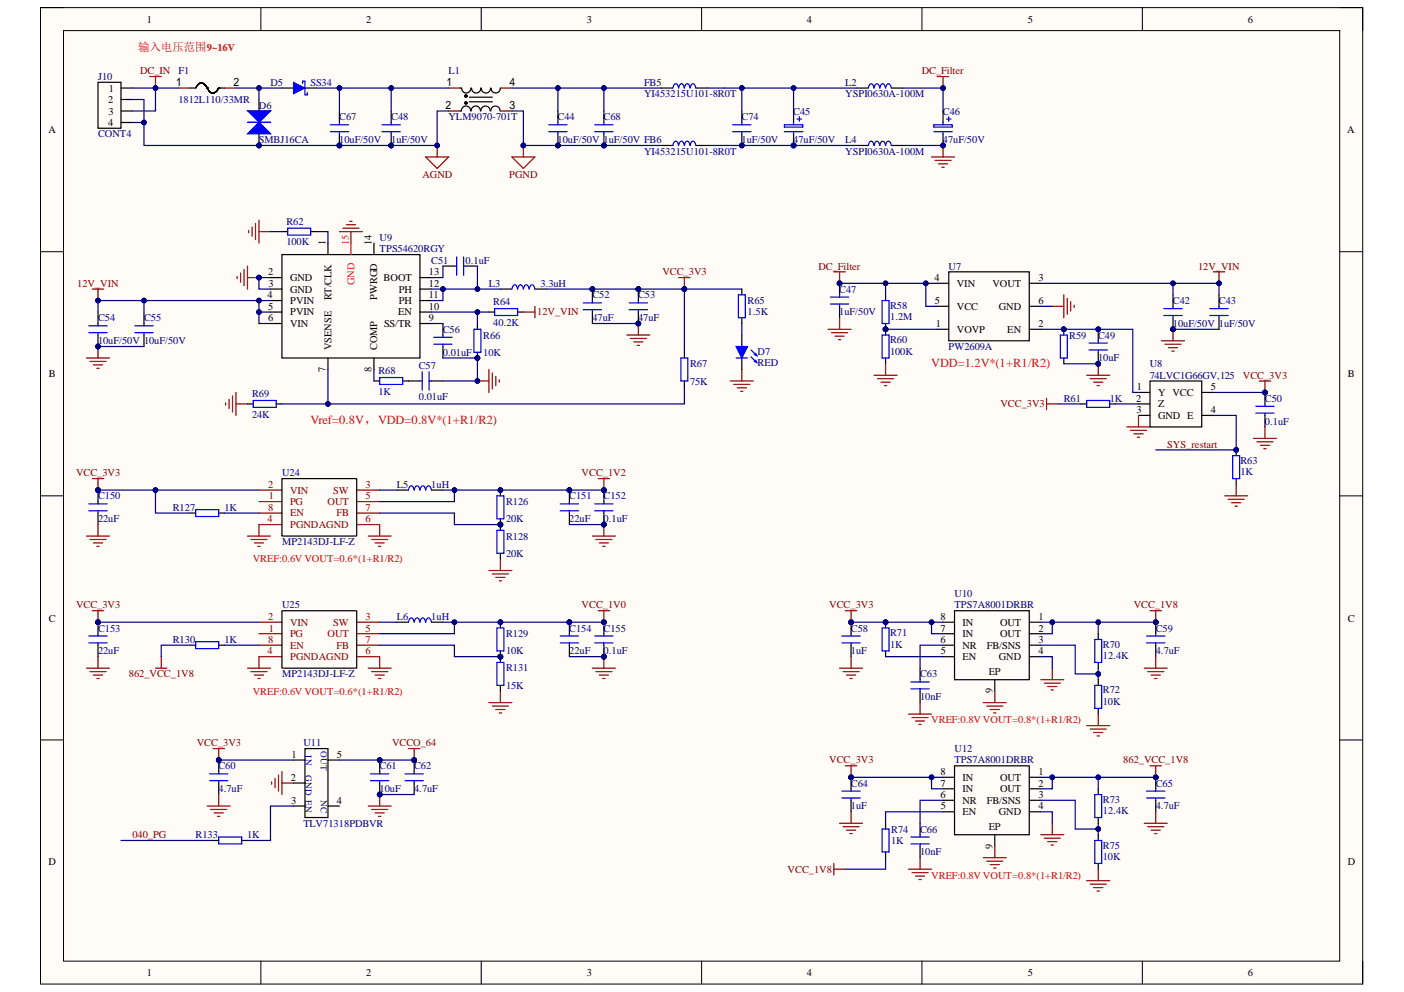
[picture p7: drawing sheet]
<svg xmlns="http://www.w3.org/2000/svg" width="297mm" height="210mm" viewBox="0 0 297 210" stroke-linecap="round" stroke-linejoin="round" font-family="sans-serif">
<defs><g id="words">
<g font-size="2.6" fill="#f00">
<text x="197" y="77.6">VDD=1.2V*(1+R1/R2)</text>
<text x="65.7" y="89.6">Vref=0.8V，VDD=0.8V*(1+R1/R2)</text>
</g>
<text font-size="2.5" fill="#f00" x="29.2" y="10.7">输入电压范围9~16V</text>
<g font-size="2.2">
<text x="31.1" y="4.8">1</text>
<text x="77.4" y="4.8">2</text>
<text x="124.2" y="4.8">3</text>
<text x="170.7" y="4.8">4</text>
<text x="217.4" y="4.8">5</text>
<text x="264" y="4.8">6</text>
<text x="22.9" y="21.8">2</text>
<text x="23" y="19.4">1</text>
<text x="10.2" y="28.2">A</text>
<text x="22.9" y="26.6">4</text>
<text x="22.9" y="24.3">3</text>
<text x="285" y="28.2">A</text>
<text x="68.9" y="51.9" transform="rotate(-90 68.9 51.9)">1</text>
<text x="78.6" y="51.9" transform="rotate(-90 78.6 51.9)">14</text>
<text x="56.7" y="58.3">2</text>
<text x="61.4" y="59.5">GND</text>
<text x="81.2" y="59.5">BOOT</text>
<text x="90.7" y="58.3">13</text>
<text x="197.7" y="59.5">4</text>
<text x="219.7" y="59.5">3</text>
<text x="56.6" y="63.1">4</text>
<text x="56.7" y="65.5">5</text>
<text x="56.8" y="60.7">3</text>
<text x="61.4" y="61.9">GND</text>
<text x="61.4" y="64.4">PVIN</text>
<text x="70.2" y="63.4" transform="rotate(-90 70.2 63.4)">RT/CLK</text>
<text x="79.8" y="63.4" transform="rotate(-90 79.8 63.4)">PWRGD</text>
<text x="84.4" y="64.4">PH</text>
<text x="84.4" y="61.9">PH</text>
<text x="90.7" y="65.5">10</text>
<text x="90.7" y="63.1">11</text>
<text x="90.7" y="60.7">12</text>
<text x="197.8" y="64.4">5</text>
<text x="202.4" y="60.7">VIN</text>
<text x="202.4" y="65.5">VCC</text>
<text x="210" y="60.7">VOUT</text>
<text x="211.3" y="65.5">GND</text>
<text x="219.7" y="64.4">6</text>
<text x="56.7" y="68">6</text>
<text x="61.4" y="66.7">PVIN</text>
<text x="61.4" y="69.2">VIN</text>
<text x="81.2" y="69.2">SS/TR</text>
<text x="84.2" y="66.7">EN</text>
<text x="90.7" y="68">9</text>
<text x="198" y="69.2">1</text>
<text x="202.4" y="70.4">VOVP</text>
<text x="213.1" y="70.4">EN</text>
<text x="219.7" y="69.2">2</text>
<text x="70.2" y="74.1" transform="rotate(-90 70.2 74.1)">VSENSE</text>
<text x="79.8" y="74.1" transform="rotate(-90 79.8 74.1)">COMP</text>
<text x="10.3" y="79.8">B</text>
<text x="68.9" y="78.7" transform="rotate(-90 68.9 78.7)">7</text>
<text x="78.6" y="78.7" transform="rotate(-90 78.6 78.7)">8</text>
<text x="240.5" y="82.5">1</text>
<text x="245" y="83.8">Y VCC</text>
<text x="256.2" y="82.5">5</text>
<text x="285.1" y="79.8">B</text>
<text x="240.4" y="85">2</text>
<text x="240.4" y="87.4">3</text>
<text x="245" y="86.2">Z</text>
<text x="245" y="88.6">GND E</text>
<text x="256.2" y="87.4">4</text>
<text x="10.3" y="131.5">C</text>
<text x="199" y="131.2">8</text>
<text x="219.7" y="131.2">1</text>
<text x="285.1" y="131.5">C</text>
<text x="199" y="136.1">6</text>
<text x="199" y="133.6">7</text>
<text x="203.6" y="137.3">NR</text>
<text x="203.6" y="134.8">IN</text>
<text x="203.6" y="132.4">IN</text>
<text x="208.8" y="137.3">FB/SNS</text>
<text x="211.6" y="132.4">OUT</text>
<text x="211.6" y="134.8">OUT</text>
<text x="219.7" y="133.6">2</text>
<text x="219.7" y="136.1">3</text>
<text x="199.1" y="138.4">5</text>
<text x="203.6" y="139.7">EN</text>
<text x="209.2" y="142.8">EP</text>
<text x="211.3" y="139.7">GND</text>
<text x="219.7" y="138.4">4</text>
<text x="210" y="146.7" transform="rotate(-90 210 146.7)">9</text>
<text x="61.7" y="160.4">1</text>
<text x="71.3" y="160.4">5</text>
<text x="61.5" y="165.2">2</text>
<text x="199" y="166.4">7</text>
<text x="199" y="164">8</text>
<text x="203.6" y="167.6">IN</text>
<text x="203.6" y="165.2">IN</text>
<text x="211.6" y="165.2">OUT</text>
<text x="211.6" y="167.6">OUT</text>
<text x="219.7" y="164">1</text>
<text x="219.7" y="166.4">2</text>
<text x="61.6" y="170.1">3</text>
<text x="71.3" y="170.1">4</text>
<text x="199" y="168.9">6</text>
<text x="199.1" y="171.3">5</text>
<text x="203.6" y="172.5">EN</text>
<text x="203.6" y="170.1">NR</text>
<text x="208.8" y="170.1">FB/SNS</text>
<text x="211.3" y="172.5">GND</text>
<text x="219.7" y="168.9">3</text>
<text x="219.7" y="171.3">4</text>
<text x="209.2" y="175.7">EP</text>
<text x="210" y="179.6" transform="rotate(-90 210 179.6)">9</text>
<text x="10.2" y="183.1">D</text>
<text x="285.1" y="183.1">D</text>
<text x="31.1" y="206.5">1</text>
<text x="77.4" y="206.5">2</text>
<text x="124.2" y="206.5">3</text>
<text x="170.7" y="206.5">4</text>
<text x="217.4" y="206.5">5</text>
<text x="264" y="206.5">6</text>
</g>
<g font-size="2.2" fill="#000080">
<text x="20.7" y="16.9">J10</text>
<text x="37.7" y="15.7">F1</text>
<text x="94.9" y="15.7">L1</text>
<text x="37.7" y="21.8">1812L110/33MR</text>
<text x="54.8" y="23">D6</text>
<text x="57.2" y="18.2">D5</text>
<text x="65.7" y="18.2">SS34</text>
<text x="136.3" y="18.2">FB5</text>
<text x="136.3" y="20.5">YI453215U101-8R0T</text>
<text x="178.8" y="18.2">L2</text>
<text x="178.8" y="20.5">YSPI0630A-100M</text>
<text x="20.7" y="29.1">CONT4</text>
<text x="71.8" y="25.5">C67</text>
<text x="82.8" y="25.5">C48</text>
<text x="94.9" y="25.5">YLM9070-701T</text>
<text x="118" y="25.5">C44</text>
<text x="127.7" y="25.5">C68</text>
<text x="156.9" y="25.5">C74</text>
<text x="167.8" y="24.3">C45</text>
<text x="199.5" y="24.3">C46</text>
<text x="54.8" y="30.3">SMBJ16CA</text>
<text x="71.8" y="30.3">10uF/50V</text>
<text x="82.8" y="30.3">1uF/50V</text>
<text x="118" y="30.3">10uF/50V 1uF/50V FB6</text>
<text x="136.3" y="32.7">YI453215U101-8R0T</text>
<text x="156.9" y="30.3">1uF/50V</text>
<text x="167.8" y="30.3">47uF/50V</text>
<text x="178.8" y="30.3">L4</text>
<text x="178.8" y="32.7">YSPI0630A-100M</text>
<text x="199.5" y="30.3">47uF/50V</text>
<text x="60.6" y="47.5">R62</text>
<text x="60.6" y="51.9">100K</text>
<text x="80.3" y="51">U9</text>
<text x="80.3" y="53.4">TPS54620RGY</text>
<text x="91.2" y="55.8">C51</text>
<text x="98.5" y="55.8">0.1uF</text>
<text x="200.7" y="57.1">U7</text>
<text x="103.4" y="60.7">L3</text>
<text x="104.4" y="64.6">R64</text>
<text x="114.3" y="60.7">3.3uH</text>
<text x="125.3" y="63.1">C52</text>
<text x="135" y="63.1">C53</text>
<text x="158.2" y="64.4">R65</text>
<text x="177.6" y="61.9">C47</text>
<text x="188.3" y="65.3">R58</text>
<text x="248.1" y="64.4">C42</text>
<text x="257.9" y="64.4">C43</text>
<text x="20.7" y="68">C54</text>
<text x="30.5" y="68">C55</text>
<text x="93.7" y="70.4">C56</text>
<text x="102.2" y="71.6">R66</text>
<text x="104.4" y="68.9">40.2K</text>
<text x="125.3" y="68">47uF</text>
<text x="135" y="68">47uF</text>
<text x="158.2" y="66.7">1.5K</text>
<text x="177.6" y="66.7">1uF/50V</text>
<text x="188.3" y="67.7">1.2M</text>
<text x="226.2" y="71.6">R59</text>
<text x="232.3" y="71.6">C49</text>
<text x="248.1" y="69.2">10uF/50V 1uF/50V</text>
<text x="20.7" y="72.8">10uF/50V</text>
<text x="30.5" y="72.8">10uF/50V</text>
<text x="88.6" y="78">C57</text>
<text x="93.7" y="75.3">0.01uF</text>
<text x="102.2" y="75.3">10K</text>
<text x="146" y="77.7">R67</text>
<text x="160.3" y="75">D7</text>
<text x="160.3" y="77.5">RED</text>
<text x="188.3" y="72.6">R60</text>
<text x="188.3" y="75">100K</text>
<text x="200.7" y="74.1">PW2609A</text>
<text x="232.3" y="76.5">10uF</text>
<text x="243.2" y="77.7">U8</text>
<text x="80.1" y="79.2">R68</text>
<text x="80.1" y="83.6">1K</text>
<text x="146" y="81.4">75K</text>
<text x="243.2" y="80.2">74LVC1G66GV,125</text>
<text x="53.3" y="84.1">R69</text>
<text x="53.3" y="88.4">24K</text>
<text x="88.6" y="84.7">0.01uF</text>
<text x="225" y="85">R61</text>
<text x="234.8" y="85">1K</text>
<text x="267.6" y="85">C50</text>
<text x="267.6" y="89.9">0.1uF</text>
<text x="59.7" y="100.8">U24</text>
<text x="262.4" y="98.1">R63</text>
<text x="262.4" y="100.6">1K</text>
<text x="20.7" y="105.6">C150</text>
<text x="84" y="103.3">L5</text>
<text x="91.2" y="103.3">1uH</text>
<text x="107.1" y="106.9">R126</text>
<text x="120.4" y="105.6">C151</text>
<text x="127.7" y="105.6">C152</text>
<text x="20.7" y="110.5">22uF</text>
<text x="36.6" y="108.1">R127</text>
<text x="47.5" y="108.1">1K</text>
<text x="107.1" y="110.5">20K</text>
<text x="120.4" y="110.5">22uF</text>
<text x="127.7" y="110.5">0.1uF</text>
<text x="59.7" y="115.4">MP2143DJ-LF-Z</text>
<text x="107.1" y="114.2">R128</text>
<text x="107.1" y="117.8">20K</text>
<text x="59.7" y="128.7">U25</text>
<text x="84" y="131.2">L6</text>
<text x="91.2" y="131.2">1uH</text>
<text x="201.9" y="126.4">U10</text>
<text x="201.9" y="128.7">TPS7A8001DRBR</text>
<text x="20.7" y="133.6">C153</text>
<text x="36.6" y="136.1">R130</text>
<text x="47.5" y="136.1">1K</text>
<text x="107.1" y="134.8">R129</text>
<text x="120.4" y="133.6">C154</text>
<text x="127.7" y="133.6">C155</text>
<text x="180" y="133.6">C58</text>
<text x="188.3" y="134.6">R71</text>
<text x="188.3" y="137">1K</text>
<text x="233.3" y="137">R70</text>
<text x="244.5" y="133.6">C59</text>
<text x="20.7" y="138.4">22uF</text>
<text x="59.7" y="143.4">MP2143DJ-LF-Z</text>
<text x="107.1" y="138.4">10K</text>
<text x="107.1" y="142.1">R131</text>
<text x="120.4" y="138.4">22uF</text>
<text x="127.7" y="138.4">0.1uF</text>
<text x="180" y="138.4">1uF</text>
<text x="194.7" y="143.4">C63</text>
<text x="233.3" y="139.5">12.4K</text>
<text x="244.5" y="138.4">4.7uF</text>
<text x="107.1" y="145.8">15K</text>
<text x="194.7" y="148.2">10nF</text>
<text x="233.3" y="146.7">R72</text>
<text x="233.3" y="149.2">10K</text>
<text x="64.2" y="157.9">U11</text>
<text x="201.9" y="159.2">U12</text>
<text x="201.9" y="161.5">TPS7A8001DRBR</text>
<text x="46.2" y="162.8">C60</text>
<text x="46.2" y="167.6">4.7uF</text>
<text x="80.3" y="162.8">C61</text>
<text x="80.3" y="167.6">10uF</text>
<text x="87.6" y="162.8">C62</text>
<text x="87.6" y="167.6">4.7uF</text>
<text x="180" y="166.4">C64</text>
<text x="244.5" y="166.4">C65</text>
<text x="180" y="171.3">1uF</text>
<text x="233.3" y="169.8">R73</text>
<text x="233.3" y="172.3">12.4K</text>
<text x="244.5" y="171.3">4.7uF</text>
<text x="41.4" y="177.4">R133</text>
<text x="52.3" y="177.4">1K</text>
<text x="64.2" y="174.9">TLV71318PDBVR</text>
<text x="188.6" y="176.2">R74</text>
<text x="188.6" y="178.6">1K</text>
<text x="194.7" y="176.2">C66</text>
<text x="233.3" y="179.6">R75</text>
<text x="194.7" y="181">10nF</text>
<text x="233.3" y="182">10K</text>
</g>
<g font-size="2.2" fill="#800000">
<text x="29.6" y="15.7">DC_IN</text>
<text x="195" y="15.7">DC_Filter</text>
<text x="89.4" y="37.6">AGND</text>
<text x="107.7" y="37.6">PGND</text>
<text x="140.2" y="58.3">VCC_3V3</text>
<text x="173.2" y="57.1">DC_Filter</text>
<text x="253.5" y="57.1">12V_VIN</text>
<text x="16.3" y="60.7">12V_VIN</text>
<text x="113.7" y="66.7">12V_VIN</text>
<text x="263" y="80.2">VCC_3V3</text>
<text x="211.7" y="86.2">VCC_3V3</text>
<text x="247" y="94.7">SYS_restart</text>
<text x="16.1" y="100.8">VCC_3V3</text>
<text x="123.1" y="100.8">VCC_1V2</text>
<text x="16.1" y="128.7">VCC_3V3</text>
<text x="123.1" y="128.7">VCC_1V0</text>
<text x="175.4" y="128.7">VCC_3V3</text>
<text x="239.9" y="128.7">VCC_1V8</text>
<text x="27.3" y="143.4">862_VCC_1V8</text>
<text x="41.6" y="157.9">VCC_3V3</text>
<text x="82.9" y="157.9">VCCO_64</text>
<text x="175.4" y="161.5">VCC_3V3</text>
<text x="237.7" y="161.5">862_VCC_1V8</text>
<text x="28" y="177.4">040_PG</text>
<text x="166.6" y="184.6">VCC_1V8</text>
</g>
<g font-size="2.2" fill="#ee0e22">
<text x="73.8" y="51.9" transform="rotate(-90 73.8 51.9)">15</text>
<text x="75" y="60.2" transform="rotate(-90 75 60.2)">GND</text>
</g>
<g font-size="2.2" fill="#800">
<text x="56.7" y="103.3">2</text>
<text x="56.9" y="105.6">1</text>
<text x="61.4" y="106.9">PG</text>
<text x="61.4" y="104.4">VIN</text>
<text x="69.3" y="106.9">OUT</text>
<text x="70.5" y="104.4">SW</text>
<text x="77.4" y="103.3">3</text>
<text x="77.4" y="105.6">5</text>
<text x="56.6" y="110.5">4</text>
<text x="56.7" y="108.1">8</text>
<text x="61.4" y="111.7">PGNDAGND</text>
<text x="61.4" y="109.3">EN</text>
<text x="71.2" y="109.3">FB</text>
<text x="77.4" y="110.5">6</text>
<text x="77.4" y="108.1">7</text>
<text x="56.7" y="131.2">2</text>
<text x="77.4" y="131.2">3</text>
<text x="56.7" y="136.1">8</text>
<text x="56.9" y="133.6">1</text>
<text x="61.4" y="134.8">PG</text>
<text x="61.4" y="132.4">VIN</text>
<text x="61.4" y="137.3">EN</text>
<text x="69.3" y="134.8">OUT</text>
<text x="70.5" y="132.4">SW</text>
<text x="71.2" y="137.3">FB</text>
<text x="77.4" y="133.6">5</text>
<text x="77.4" y="136.1">7</text>
<text x="56.6" y="138.4">4</text>
<text x="61.4" y="139.7">PGNDAGND</text>
<text x="77.4" y="138.4">6</text>
</g>
<g font-size="2.2" fill="#f00">
<text x="53.5" y="119">VREF:0.6V VOUT=0.6*(1+R1/R2)</text>
<text x="53.5" y="147">VREF:0.6V VOUT=0.6*(1+R1/R2)</text>
<text x="197" y="153.1">VREF:0.8V VOUT=0.8*(1+R1/R2)</text>
<text x="197" y="185.9">VREF:0.8V VOUT=0.8*(1+R1/R2)</text>
</g>
<g font-size="1.9" fill="#000080">
<text x="64.7" y="159.8" transform="rotate(90 64.7 159.8)">IN</text>
<text x="67.9" y="158.9" transform="rotate(90 67.9 158.9)">OUT</text>
<text x="64.7" y="164" transform="rotate(90 64.7 164)">GND EN</text>
<text x="67.9" y="169.3" transform="rotate(90 67.9 169.3)">NC</text>
</g>
</g></defs>
<path d="M8.6 1.6h279.7v206.6h-279.7z" fill-rule="evenodd" fill="#fffcf8"/>
<path d="M8.6 1.6h279.7v206.6h-279.7z" fill="none" stroke="#000" stroke-width=".21"/>
<path d="M13.4 6.5h270v196.9h-270z" fill-rule="evenodd" fill="#fffcf8"/>
<g fill="none" stroke="#000" stroke-width=".21">
<path d="M8.6 1.6h4.8M13.4 6.5h270v196.9h-270zM55.2 1.6v4.9M101.8 1.6v4.9M148.4 1.6v4.9M195.1 1.6v4.9M241.7 1.6v4.9M283.4 1.6h4.9v4.9M8.6 53.3h4.8M283.4 53.3h4.9M8.6 104.9h4.8M283.4 104.9h4.9"/>
<path d="M8.6 156.6h4.8M283.4 156.6h4.9M55.2 203.4v4.8M101.8 203.4v4.8M148.4 203.4v4.8M195.1 203.4v4.8M241.7 203.4v4.8M288.3 203.4v4.8"/>
</g>
<path d="M20.7 17.4h4.9v9.7h-4.9zM25.6 18.6h2.4M25.6 21.1h2.4M25.6 23.5h2.4M25.6 25.9h2.4" fill="none" stroke="#000" stroke-width=".25"/>
<circle cx="54.8" cy="30.8" r=".49" fill="#000080"/>
<circle cx="54.8" cy="30.8" r=".49" fill="none" stroke="#000080" stroke-width=".21"/>
<path d="M52.4 28.3l2.4-2.4 2.5 2.4z" fill="#00f"/>
<path d="M52.4 28.3l2.4-2.4 2.5 2.4zM52.4 25.9h4.9" fill="none" stroke="#00f" stroke-width=".25"/>
<path d="M52.4 23.4h4.9l-2.5 2.5z" fill="#00f"/>
<path d="M52.4 23.4h4.9l-2.5 2.5zM52.4 25.9h4.9" fill="none" stroke="#00f" stroke-width=".25"/>
<path d="M54.8 28.4v2.4" fill="none" stroke="#000" stroke-width=".25"/>
<circle cx="54.8" cy="30.8" r=".49" fill="#000080"/>
<circle cx="54.8" cy="30.8" r=".49" fill="none" stroke="#000080" stroke-width=".21"/>
<path d="M59.7 18.6h2.4M64.5 18.6h2.5M54.8 21.1v2.4" fill="none" stroke="#000" stroke-width=".25"/>
<path d="M62.1 17.4l2.4 1.2-2.4 1.2z" fill="#00f"/>
<path d="M62.1 17.4l2.4 1.2-2.4 1.2z" fill="none" stroke="#00f" stroke-width=".21"/>
<path d="M64 17.7v-.5h.5v2.9h.5v-.5" fill="none" stroke="#00f" stroke-width=".25"/>
<path d="M31.7 16.2h2.4M32.9 16.2v2.4" fill="none" stroke="#800000" stroke-width=".25"/>
<circle cx="32.9" cy="18.6" r=".49" fill="#000080"/>
<circle cx="32.9" cy="18.6" r=".49" fill="none" stroke="#000080" stroke-width=".21"/>
<path d="M37.8 18.6h2.4M47.5 18.6h2.4M94.9 18.6h2.5M105.9 18.6h2.4M94.9 23.5h2.5M105.9 23.5h2.4" fill="none" stroke="#800" stroke-width=".25"/>
<g fill="none" stroke="#000" stroke-width=".25">
<path d="M41.6 18.3l-.2 .3h-1.2M41.6 18.2v.1M41.7 18.1l-.1 .1M41.8 18.1h-.1M42.1 17.7h.1M42.2 17.7l-.4 .4M42.2 17.6v.1M42.5 17.6h.2M42.5 17.5l-.3 .2M42.6 17.5l.1 .1M42.7 17.6h.1M42.8 17.6h.1"/>
<path d="M42.8 17.6l.6 .3M42.9 17.6h.1M43 17.7h.1M43.1 17.7v.1M43.2 17.8h.1M43.3 17.9h.1M43.3 17.9l.3 .3M43.5 18.1v.1M43.6 18.2l.1 .2M43.6 18.2l.1 .1M43.6 18.3h.1M43.7 18.4l.1 .1"/>
<path d="M43.8 18.5v.1M43.8 18.5h.1M43.8 18.6h.1M43.8 18.6l.8 1M44.1 19v.1M44.5 19.5h.1M44.6 19.6h.1M44.6 19.6l.1 .1M44.7 19.7h.1M44.8 19.7h.4M44.9 19.7h.1M45.2 19.7h.1"/>
<path d="M45.3 19.6h.1M45.4 19.6h.1M45.5 19.6h-.1M45.5 19.6l-.4 .1M45.6 19.5h-.1M45.6 19.5h.1M45.7 19.4h-.1M45.8 19.3l-.3 .3M45.9 19.2h-.1M45.9 19.2l-.2 .2M46 19.1h-.1M46 19.1h.1"/>
<path d="M46 19.1l-.1 .1M46.1 19l-.1 .1M46.1 18.9h.1M46.2 18.8h.1M46.2 18.7l-.2 .3M46.3 18.6h.1M46.3 18.6l-.1 .2M46.3 18.6h1.2M46.3 18.6l-.1 .1M97.4 18.6h.2M97.7 18.6a.97 .97 0 0 0 .9 1.1 .97 .97 0 0 0 1-1.1M99.8 18.6a.97 .97 0 0 0 .9 1.1 .97 .97 0 0 0 1-1.1"/>
<path d="M101.8 18.6a.97 .97 0 0 0 1 1.1 .97 .97 0 0 0 1-1.1M103.9 18.6a.97 .97 0 0 0 1 1.1 .97 .97 0 0 0 .9-1.1M97.4 23.5h.2M97.6 23.5a.97 .97 0 0 1 1-1.1 .97 .97 0 0 1 1 1.1M99.3 20.6h4.9M99.3 21.5h4.9M99.7 23.5a.97 .97 0 0 1 1-1.1 .97 .97 0 0 1 .9 1.1M101.8 23.5a.97 .97 0 0 1 .9-1.1 .97 .97 0 0 1 1 1.1M103.9 23.5a.97 .97 0 0 1 .9-1.1 .97 .97 0 0 1 1 1.1"/>
<circle cx="98.6" cy="21.8" r=".24"/>
<circle cx="98.6" cy="20.3" r=".24"/>
</g>
<circle cx="82.8" cy="30.8" r=".49" fill="#000080"/>
<circle cx="82.8" cy="30.8" r=".49" fill="none" stroke="#000080" stroke-width=".21"/>
<path d="M82.8 28.4v2.4" fill="none" stroke="#000" stroke-width=".25"/>
<circle cx="82.8" cy="30.8" r=".49" fill="#000080"/>
<circle cx="82.8" cy="30.8" r=".49" fill="none" stroke="#000080" stroke-width=".21"/>
<path d="M82.8 23.5v2.4" fill="none" stroke="#000" stroke-width=".25"/>
<path d="M80.8 26.4h3.9M80.8 27.9h3.9M82.8 25.9v.5M82.8 27.9v.5" fill="none" stroke="#00f" stroke-width=".25"/>
<circle cx="177.6" cy="60" r=".49" fill="#000080"/>
<circle cx="177.6" cy="60" r=".49" fill="none" stroke="#000080" stroke-width=".21"/>
<path d="M177.6 59.9v2.5M177.6 64.8v2.4" fill="none" stroke="#000" stroke-width=".25"/>
<circle cx="177.6" cy="60" r=".49" fill="#000080"/>
<circle cx="177.6" cy="60" r=".49" fill="none" stroke="#000080" stroke-width=".21"/>
<path d="M175.7 62.9h3.9M175.7 64.3h3.9M177.6 62.4v.5M177.6 64.3v.5" fill="none" stroke="#00f" stroke-width=".25"/>
<circle cx="118" cy="30.8" r=".49" fill="#000080"/>
<circle cx="118" cy="30.8" r=".49" fill="none" stroke="#000080" stroke-width=".21"/>
<path d="M118 28.4v2.4" fill="none" stroke="#000" stroke-width=".25"/>
<circle cx="118" cy="30.8" r=".49" fill="#000080"/>
<circle cx="118" cy="30.8" r=".49" fill="none" stroke="#000080" stroke-width=".21"/>
<path d="M118 23.5v2.4" fill="none" stroke="#000" stroke-width=".25"/>
<path d="M116.1 26.4h3.9M116.1 27.9h3.9M118 25.9v.5M118 27.9v.5" fill="none" stroke="#00f" stroke-width=".25"/>
<circle cx="199.5" cy="30.8" r=".49" fill="#000080"/>
<circle cx="199.5" cy="30.8" r=".49" fill="none" stroke="#000080" stroke-width=".21"/>
<path d="M199.5 23.5v2.4M199.5 28.4v2.4" fill="none" stroke="#000" stroke-width=".25"/>
<circle cx="199.5" cy="30.8" r=".49" fill="#000080"/>
<circle cx="199.5" cy="30.8" r=".49" fill="none" stroke="#000080" stroke-width=".21"/>
<path d="M183.7 18.6a.66 .66 0 0 1 .2-.6 .66 .66 0 0 1 .6-.2l.4 .8a.66 .66 0 0 1 .2-.6 .66 .66 0 0 1 .7-.2l.3 .8a.65 .65 0 0 1 .2-.6 .65 .65 0 0 1 .7-.2l.4 .8a.65 .65 0 0 1 .1-.6 .65 .65 0 0 1 .7-.2l.4 .8M197.6 27.9h3.9M197.6 26.4h3.9v.5h-3.9zM199.5 25.9v.5M199.5 27.9v.5M200.2 25.2h1M200.7 24.7v1" fill="none" stroke="#00f" stroke-width=".25"/>
<path d="M181.3 18.6h2.4M188.6 18.6h2.4" fill="none" stroke="#000" stroke-width=".25"/>
<circle cx="167.9" cy="30.8" r=".49" fill="#000080"/>
<circle cx="167.9" cy="30.8" r=".49" fill="none" stroke="#000080" stroke-width=".21"/>
<path d="M167.9 23.5v2.4M167.9 28.4v2.4" fill="none" stroke="#000" stroke-width=".25"/>
<circle cx="167.9" cy="30.8" r=".49" fill="#000080"/>
<circle cx="167.9" cy="30.8" r=".49" fill="none" stroke="#000080" stroke-width=".21"/>
<path d="M165.9 27.9h3.9M165.9 26.4h3.9v.5h-3.9zM167.9 25.9v.5M167.9 27.9v.5M168.6 25.2h1M169.1 24.7v1" fill="none" stroke="#00f" stroke-width=".25"/>
<path d="M245.7 72.1h4.9M246.5 72.8h3.4M247.2 73.6h1.9M247.9 74.3h.5M248.2 69.7v2.4" fill="none" stroke="#800000" stroke-width=".25"/>
<circle cx="248.2" cy="69.7" r=".49" fill="#000080"/>
<circle cx="248.2" cy="69.7" r=".49" fill="none" stroke="#000080" stroke-width=".21"/>
<circle cx="248.2" cy="69.7" r=".49" fill="#000080"/>
<circle cx="248.2" cy="69.7" r=".49" fill="none" stroke="#000080" stroke-width=".21"/>
<path d="M248.2 67.2v2.5" fill="none" stroke="#000" stroke-width=".25"/>
<circle cx="248.2" cy="69.7" r=".49" fill="#000080"/>
<circle cx="248.2" cy="69.7" r=".49" fill="none" stroke="#000080" stroke-width=".21"/>
<path d="M198.3 59.9h2.4M200.7 57.5h17.1v14.6h-17.1zM217.8 59.9h2.4M198.3 69.7h2.4M198.3 64.8h2.4M217.8 69.7h2.4M217.8 64.8h2.4M248.2 62.4v2.4M257.9 62.4v2.4M257.9 67.2v2.5" fill="none" stroke="#000" stroke-width=".25"/>
<path d="M246.2 65.3h3.9M246.2 66.8h3.9M248.2 64.8v.5M248.2 66.8v.4M256 65.3h3.8M256 66.8h3.8M257.9 64.8v.5M257.9 66.8v.4" fill="none" stroke="#00f" stroke-width=".25"/>
<circle cx="187.4" cy="69.7" r=".49" fill="#000080"/>
<circle cx="187.4" cy="69.7" r=".49" fill="none" stroke="#000080" stroke-width=".21"/>
<path d="M187.4 68.5v1.2" fill="none" stroke="#000" stroke-width=".25"/>
<circle cx="187.4" cy="69.7" r=".49" fill="#000080"/>
<circle cx="187.4" cy="69.7" r=".49" fill="none" stroke="#000080" stroke-width=".21"/>
<path d="M187.4 62.4v1.2" fill="none" stroke="#000" stroke-width=".25"/>
<path d="M186.6 63.6h1.5v4.9h-1.5z" fill="none" stroke="#00f" stroke-width=".25"/>
<circle cx="187.4" cy="69.7" r=".49" fill="#000080"/>
<circle cx="187.4" cy="69.7" r=".49" fill="none" stroke="#000080" stroke-width=".21"/>
<path d="M187.4 69.7v1.2M187.4 75.8v1.2" fill="none" stroke="#000" stroke-width=".25"/>
<circle cx="187.4" cy="69.7" r=".49" fill="#000080"/>
<circle cx="187.4" cy="69.7" r=".49" fill="none" stroke="#000080" stroke-width=".21"/>
<path d="M186.6 70.9h1.5v4.9h-1.5z" fill="none" stroke="#00f" stroke-width=".25"/>
<path d="M184.9 79.4h4.9M187.4 77v2.4M222.6 64.8h2.5M225.1 62.4v4.8M225.8 63.1v3.4M226.5 63.8v2M227.3 64.6v.5M185.7 80.1h3.4M186.4 80.9h1.9M187.1 81.6h.5" fill="none" stroke="#800000" stroke-width=".25"/>
<circle cx="225.1" cy="69.7" r=".49" fill="#000080"/>
<circle cx="225.1" cy="69.7" r=".49" fill="none" stroke="#000080" stroke-width=".21"/>
<path d="M225.1 69.7v1.2M225.1 75.8v1.2" fill="none" stroke="#000" stroke-width=".25"/>
<circle cx="225.1" cy="69.7" r=".49" fill="#000080"/>
<circle cx="225.1" cy="69.7" r=".49" fill="none" stroke="#000080" stroke-width=".21"/>
<path d="M224.3 70.9h1.5v4.9h-1.5z" fill="none" stroke="#00f" stroke-width=".25"/>
<path d="M229.9 79.4h4.9M232.4 77v2.4M230.6 80.1h3.5M231.4 80.9h1.9M232.1 81.6h.5" fill="none" stroke="#800000" stroke-width=".25"/>
<circle cx="232.4" cy="77" r=".49" fill="#000080"/>
<circle cx="232.4" cy="77" r=".49" fill="none" stroke="#000080" stroke-width=".21"/>
<path d="M256.7 57.5h2.4M257.9 57.5v2.4" fill="none" stroke="#800000" stroke-width=".25"/>
<circle cx="257.9" cy="60" r=".49" fill="#000080"/>
<circle cx="257.9" cy="60" r=".49" fill="none" stroke="#000080" stroke-width=".21"/>
<path d="M240.9 83h2.4M240.9 85.5h2.4M240.9 87.9h2.4M243.3 80.6h10.9v9.7h-10.9zM254.2 83h2.5M254.2 87.9h2.5" fill="none" stroke="#000" stroke-width=".25"/>
<path d="M238.4 90.3h4.9M239.2 91.1h3.4M239.9 91.8h1.9M240.6 92.5h.5M240.9 87.9v2.4" fill="none" stroke="#800000" stroke-width=".25"/>
<circle cx="267.6" cy="83" r=".49" fill="#000080"/>
<circle cx="267.6" cy="83" r=".49" fill="none" stroke="#000080" stroke-width=".21"/>
<path d="M265.7 86h3.9M265.7 87.4h3.9M267.6 85.5v.5M267.6 87.4v.5" fill="none" stroke="#00f" stroke-width=".25"/>
<path d="M267.6 83v2.5" fill="none" stroke="#000" stroke-width=".25"/>
<circle cx="267.6" cy="83" r=".49" fill="#000080"/>
<circle cx="267.6" cy="83" r=".49" fill="none" stroke="#000080" stroke-width=".21"/>
<path d="M228.7 85.5h1.2M234.8 85.5h1.2M267.6 87.9v2.4" fill="none" stroke="#000" stroke-width=".25"/>
<path d="M265.2 92.8h4.9M265.9 93.5h3.4M266.6 94.2h2M267.4 95h.5M267.6 90.3v2.5" fill="none" stroke="#800000" stroke-width=".25"/>
<path d="M229.9 84.7h4.9v1.5h-4.9z" fill="none" stroke="#00f" stroke-width=".25"/>
<circle cx="261.5" cy="95.2" r=".49" fill="#000080"/>
<circle cx="261.5" cy="95.2" r=".49" fill="none" stroke="#000080" stroke-width=".21"/>
<path d="M261.5 95.2v1.2" fill="none" stroke="#000" stroke-width=".25"/>
<circle cx="261.5" cy="95.2" r=".49" fill="#000080"/>
<circle cx="261.5" cy="95.2" r=".49" fill="none" stroke="#000080" stroke-width=".21"/>
<path d="M261.5 101.3v1.2" fill="none" stroke="#000" stroke-width=".25"/>
<path d="M260.8 96.4h1.5v4.9h-1.5z" fill="none" stroke="#00f" stroke-width=".25"/>
<path d="M259.1 104.9h4.9M259.8 105.7h3.4M260.6 106.4h1.9M261.3 107.1h.5M261.5 102.5v2.4" fill="none" stroke="#800000" stroke-width=".25"/>
<circle cx="232.4" cy="69.7" r=".49" fill="#000080"/>
<circle cx="232.4" cy="69.7" r=".49" fill="none" stroke="#000080" stroke-width=".21"/>
<circle cx="232.4" cy="77" r=".49" fill="#000080"/>
<circle cx="232.4" cy="77" r=".49" fill="none" stroke="#000080" stroke-width=".21"/>
<path d="M230.4 72.6h3.9M230.4 74.1h3.9M232.4 72.1v.5M232.4 74.1v.4" fill="none" stroke="#00f" stroke-width=".25"/>
<path d="M232.4 69.7v2.4" fill="none" stroke="#000" stroke-width=".25"/>
<circle cx="232.4" cy="69.7" r=".49" fill="#000080"/>
<circle cx="232.4" cy="69.7" r=".49" fill="none" stroke="#000080" stroke-width=".21"/>
<path d="M232.4 74.5v2.5" fill="none" stroke="#000" stroke-width=".25"/>
<circle cx="232.4" cy="77" r=".49" fill="#000080"/>
<circle cx="232.4" cy="77" r=".49" fill="none" stroke="#000080" stroke-width=".21"/>
<path d="M266.4 80.6h2.4M267.6 80.6v2.4" fill="none" stroke="#800000" stroke-width=".25"/>
<circle cx="267.6" cy="83" r=".49" fill="#000080"/>
<circle cx="267.6" cy="83" r=".49" fill="none" stroke="#000080" stroke-width=".21"/>
<path d="M18.3 75.8h4.9M19 76.5h3.4M19.8 77.2h1.9M20.5 77.9h.5M20.7 73.3v2.5M221.4 84.3v2.4M221.4 85.5h2.4" fill="none" stroke="#800000" stroke-width=".25"/>
<circle cx="20.7" cy="73.3" r=".49" fill="#000080"/>
<circle cx="20.7" cy="73.3" r=".49" fill="none" stroke="#000080" stroke-width=".21"/>
<path d="M50.2 58.5v.5M50.9 57.8v1.9M51.6 57v3.4M52.4 56.3v4.9M52.4 58.7h2.4" fill="none" stroke="#800000" stroke-width=".25"/>
<circle cx="54.8" cy="58.7" r=".49" fill="#000080"/>
<circle cx="54.8" cy="58.7" r=".49" fill="none" stroke="#000080" stroke-width=".21"/>
<path d="M52.6 48.8v.5M53.3 48v2M54.1 47.3v3.4M54.8 49h2.4M54.8 46.6v4.8M71.8 49h4.9M72.5 48.3h3.4M73.3 47.6h1.9M74 46.8h.5M74.2 49v2.4" fill="none" stroke="#800000" stroke-width=".25"/>
<path d="M59.7 49h1.2M65.7 49h1.3" fill="none" stroke="#000" stroke-width=".25"/>
<path d="M60.9 48.3h4.8v1.4h-4.8z" fill="none" stroke="#00f" stroke-width=".25"/>
<circle cx="101" cy="75.8" r=".49" fill="#000080"/>
<circle cx="101" cy="75.8" r=".49" fill="none" stroke="#000080" stroke-width=".21"/>
<path d="M101 68.5v1.2M101 74.5v1.3" fill="none" stroke="#000" stroke-width=".25"/>
<circle cx="101" cy="75.8" r=".49" fill="#000080"/>
<circle cx="101" cy="75.8" r=".49" fill="none" stroke="#000080" stroke-width=".21"/>
<path d="M100.3 69.7h1.4v4.8h-1.4z" fill="none" stroke="#00f" stroke-width=".25"/>
<path d="M103.4 78.2v4.8M104.2 78.9v3.4M104.9 79.6v2M101 80.6h2.4M105.6 80.4v.5" fill="none" stroke="#800000" stroke-width=".25"/>
<circle cx="101" cy="80.6" r=".49" fill="#000080"/>
<circle cx="101" cy="80.6" r=".49" fill="none" stroke="#000080" stroke-width=".21"/>
<path d="M105.9 61.2h2.4M113.2 61.2h2.4M79.1 80.6h1.2M85.2 80.6h3.6M91.3 80.6h2.4" fill="none" stroke="#000" stroke-width=".25"/>
<path d="M80.3 79.9h4.9v1.4h-4.9zM89.3 78.7v3.9M90.8 78.7v3.9M108.3 61.2a.67 .67 0 0 1 .8-.9l.4 .9a.66 .66 0 0 1 .8-.9l.4 .9a.66 .66 0 0 1 .9-.9l.3 .9a.66 .66 0 0 1 .9-.9l.4 .9M88.8 80.6h.5M90.8 80.6h.5" fill="none" stroke="#00f" stroke-width=".25"/>
<path d="M47.7 85.2v.5M48.5 84.5v1.9M49.2 83.8v3.4M49.9 83v4.9M49.9 85.5h2.5" fill="none" stroke="#800000" stroke-width=".25"/>
<circle cx="125.3" cy="61.2" r=".49" fill="#000080"/>
<circle cx="125.3" cy="61.2" r=".49" fill="none" stroke="#000080" stroke-width=".21"/>
<path d="M125.3 61.2v2.4" fill="none" stroke="#000" stroke-width=".25"/>
<circle cx="125.3" cy="61.2" r=".49" fill="#000080"/>
<circle cx="125.3" cy="61.2" r=".49" fill="none" stroke="#000080" stroke-width=".21"/>
<path d="M125.3 66v2.5" fill="none" stroke="#000" stroke-width=".25"/>
<path d="M123.4 65.5h3.9M123.4 64.1h3.9M125.3 63.6v.5M125.3 65.5v.5" fill="none" stroke="#00f" stroke-width=".25"/>
<path d="M132.6 70.9h4.9M133.4 71.6h3.4M134.1 72.3h1.9M134.8 73.1h.5M135.1 68.5v2.4" fill="none" stroke="#800000" stroke-width=".25"/>
<circle cx="135.1" cy="68.5" r=".49" fill="#000080"/>
<circle cx="135.1" cy="68.5" r=".49" fill="none" stroke="#000080" stroke-width=".21"/>
<path d="M93.7 56.3h2.4M98.6 56.3h2.4M93.7 68.5v2.4M93.7 73.3v2.5M103.4 66h1.2M109.5 66h1.2M144.8 74.5v1.3M52.4 85.5h1.2M58.4 85.5h1.3M144.8 80.6v1.2" fill="none" stroke="#000" stroke-width=".25"/>
<path d="M96.1 56.3h.5M96.6 54.4v3.8M98.1 54.4v3.8M98.1 56.3h.5M91.8 71.4h3.9M91.8 72.8h3.9M93.7 70.9v.5M93.7 72.8v.5M104.6 65.3h4.9v1.5h-4.9zM144.1 75.8h1.4v4.8h-1.4zM53.6 84.7h4.8v1.5h-4.8z" fill="none" stroke="#00f" stroke-width=".25"/>
<circle cx="135.1" cy="61.2" r=".49" fill="#000080"/>
<circle cx="135.1" cy="61.2" r=".49" fill="none" stroke="#000080" stroke-width=".21"/>
<circle cx="135.1" cy="68.5" r=".49" fill="#000080"/>
<circle cx="135.1" cy="68.5" r=".49" fill="none" stroke="#000080" stroke-width=".21"/>
<path d="M135.1 61.2v2.4" fill="none" stroke="#000" stroke-width=".25"/>
<circle cx="135.1" cy="61.2" r=".49" fill="#000080"/>
<circle cx="135.1" cy="61.2" r=".49" fill="none" stroke="#000080" stroke-width=".21"/>
<path d="M135.1 66v2.5" fill="none" stroke="#000" stroke-width=".25"/>
<circle cx="135.1" cy="68.5" r=".49" fill="#000080"/>
<circle cx="135.1" cy="68.5" r=".49" fill="none" stroke="#000080" stroke-width=".21"/>
<path d="M133.1 65.5h3.9M133.1 64.1h3.9M135.1 63.6v.5M135.1 65.5v.5" fill="none" stroke="#00f" stroke-width=".25"/>
<path d="M19.5 61.2h2.5M20.7 61.2v2.4" fill="none" stroke="#800000" stroke-width=".25"/>
<circle cx="20.7" cy="63.6" r=".49" fill="#000080"/>
<circle cx="20.7" cy="63.6" r=".49" fill="none" stroke="#000080" stroke-width=".21"/>
<circle cx="20.7" cy="73.3" r=".49" fill="#000080"/>
<circle cx="20.7" cy="73.3" r=".49" fill="none" stroke="#000080" stroke-width=".21"/>
<path d="M20.7 70.9v2.4" fill="none" stroke="#000" stroke-width=".25"/>
<circle cx="20.7" cy="73.3" r=".49" fill="#000080"/>
<circle cx="20.7" cy="73.3" r=".49" fill="none" stroke="#000080" stroke-width=".21"/>
<path d="M20.7 66v2.5M30.5 66v2.5M30.5 70.9v2.4" fill="none" stroke="#000" stroke-width=".25"/>
<path d="M18.8 68.9h3.9M18.8 70.4h3.9M20.7 68.5v.4M20.7 70.4v.5M28.5 68.9h3.9M28.5 70.4h3.9M30.5 68.5v.4M30.5 70.4v.5" fill="none" stroke="#00f" stroke-width=".25"/>
<path d="M143.6 58.7h2.4M144.8 58.7v2.5M110.7 66h2.5M113.2 64.8v2.4" fill="none" stroke="#800000" stroke-width=".25"/>
<circle cx="144.8" cy="61.2" r=".49" fill="#000080"/>
<circle cx="144.8" cy="61.2" r=".49" fill="none" stroke="#000080" stroke-width=".21"/>
<path d="M64.5 158.4h4.9v14.6h-4.9zM62.1 160.8h2.4M62.1 165.7h2.4M62.1 170.6h2.4M69.4 160.8h2.4M69.4 170.6h2.4" fill="none" stroke="#000" stroke-width=".25"/>
<circle cx="46.3" cy="160.8" r=".49" fill="#000080"/>
<circle cx="46.3" cy="160.8" r=".49" fill="none" stroke="#000080" stroke-width=".21"/>
<path d="M44.3 163.7h3.9M44.3 165.2h3.9M46.3 163.3v.4M46.3 165.2v.5" fill="none" stroke="#00f" stroke-width=".25"/>
<path d="M46.3 160.8v2.5" fill="none" stroke="#000" stroke-width=".25"/>
<circle cx="46.3" cy="160.8" r=".49" fill="#000080"/>
<circle cx="46.3" cy="160.8" r=".49" fill="none" stroke="#000080" stroke-width=".21"/>
<path d="M46.3 165.7v2.4" fill="none" stroke="#000" stroke-width=".25"/>
<path d="M43.8 170.6h4.9M44.6 171.3h3.4M45.3 172h1.9M46 172.7h.5M46.3 168.1v2.5M57.5 165.4v.5M58.2 164.7v2M58.9 164v3.4M59.7 163.3v4.8M59.7 165.7h2.4" fill="none" stroke="#800000" stroke-width=".25"/>
<circle cx="87.6" cy="160.8" r=".49" fill="#000080"/>
<circle cx="87.6" cy="160.8" r=".49" fill="none" stroke="#000080" stroke-width=".21"/>
<path d="M85.7 163.7h3.9M85.7 165.2h3.9M87.6 163.3v.4M87.6 165.2v.5" fill="none" stroke="#00f" stroke-width=".25"/>
<path d="M87.6 160.8v2.5" fill="none" stroke="#000" stroke-width=".25"/>
<circle cx="87.6" cy="160.8" r=".49" fill="#000080"/>
<circle cx="87.6" cy="160.8" r=".49" fill="none" stroke="#000080" stroke-width=".21"/>
<path d="M87.6 165.7v2.4" fill="none" stroke="#000" stroke-width=".25"/>
<circle cx="80.3" cy="160.8" r=".49" fill="#000080"/>
<circle cx="80.3" cy="160.8" r=".49" fill="none" stroke="#000080" stroke-width=".21"/>
<circle cx="80.3" cy="168.1" r=".49" fill="#000080"/>
<circle cx="80.3" cy="168.1" r=".49" fill="none" stroke="#000080" stroke-width=".21"/>
<path d="M78.4 163.7h3.9M78.4 165.2h3.9M80.3 163.3v.4M80.3 165.2v.5" fill="none" stroke="#00f" stroke-width=".25"/>
<path d="M80.3 160.8v2.5" fill="none" stroke="#000" stroke-width=".25"/>
<circle cx="80.3" cy="160.8" r=".49" fill="#000080"/>
<circle cx="80.3" cy="160.8" r=".49" fill="none" stroke="#000080" stroke-width=".21"/>
<path d="M80.3 165.7v2.4" fill="none" stroke="#000" stroke-width=".25"/>
<circle cx="80.3" cy="168.1" r=".49" fill="#000080"/>
<circle cx="80.3" cy="168.1" r=".49" fill="none" stroke="#000080" stroke-width=".21"/>
<path d="M77.9 170.6h4.9M78.6 171.3h3.4M79.4 172h1.9M80.1 172.7h.5M80.3 168.1v2.5" fill="none" stroke="#800000" stroke-width=".25"/>
<circle cx="80.3" cy="168.1" r=".49" fill="#000080"/>
<circle cx="80.3" cy="168.1" r=".49" fill="none" stroke="#000080" stroke-width=".21"/>
<circle cx="180.1" cy="131.7" r=".49" fill="#000080"/>
<circle cx="180.1" cy="131.7" r=".49" fill="none" stroke="#000080" stroke-width=".21"/>
<path d="M178.1 134.6h3.9M178.1 136h3.9M180.1 134.1v.5M180.1 136v.5" fill="none" stroke="#00f" stroke-width=".25"/>
<path d="M180.1 131.7v2.4" fill="none" stroke="#000" stroke-width=".25"/>
<circle cx="180.1" cy="131.7" r=".49" fill="#000080"/>
<circle cx="180.1" cy="131.7" r=".49" fill="none" stroke="#000080" stroke-width=".21"/>
<path d="M180.1 136.5v2.5" fill="none" stroke="#000" stroke-width=".25"/>
<path d="M180.1 139v2.4M177.6 141.4h4.9M178.4 142.1h3.4M179.1 142.8h1.9M179.8 143.6h.5" fill="none" stroke="#800000" stroke-width=".25"/>
<circle cx="187.4" cy="131.7" r=".49" fill="#000080"/>
<circle cx="187.4" cy="131.7" r=".49" fill="none" stroke="#000080" stroke-width=".21"/>
<path d="M187.4 131.7v1.2M187.4 137.7v1.3" fill="none" stroke="#000" stroke-width=".25"/>
<circle cx="187.4" cy="131.7" r=".49" fill="#000080"/>
<circle cx="187.4" cy="131.7" r=".49" fill="none" stroke="#000080" stroke-width=".21"/>
<path d="M186.6 132.9h1.5v4.8h-1.5zM192.7 144.3h3.9M192.7 145.8h3.9M194.7 143.8v.5M194.7 145.8v.4M231.6 168.1h1.5v4.9h-1.5zM231.6 177.8h1.5v4.9h-1.5z" fill="none" stroke="#00f" stroke-width=".25"/>
<path d="M194.7 141.4v2.4M194.7 146.2v2.5M232.4 166.9v1.2M232.4 173v1.2M232.4 176.6v1.2M232.4 182.7v1.2" fill="none" stroke="#000" stroke-width=".25"/>
<path d="M229.9 153.5h4.9M230.6 154.3h3.5M231.4 155h1.9M232.1 155.7h.5M232.4 151.1v2.4" fill="none" stroke="#800000" stroke-width=".25"/>
<circle cx="244.5" cy="131.7" r=".49" fill="#000080"/>
<circle cx="244.5" cy="131.7" r=".49" fill="none" stroke="#000080" stroke-width=".21"/>
<path d="M242.6 134.6h3.9M242.6 136h3.9M244.5 134.1v.5M244.5 136v.5" fill="none" stroke="#00f" stroke-width=".25"/>
<path d="M244.5 131.7v2.4" fill="none" stroke="#000" stroke-width=".25"/>
<circle cx="244.5" cy="131.7" r=".49" fill="#000080"/>
<circle cx="244.5" cy="131.7" r=".49" fill="none" stroke="#000080" stroke-width=".21"/>
<path d="M244.5 136.5v2.5" fill="none" stroke="#000" stroke-width=".25"/>
<path d="M244.5 139v2.4M242.1 141.4h4.8M242.8 142.1h3.4M243.5 142.8h2M244.3 143.6h.5" fill="none" stroke="#800000" stroke-width=".25"/>
<circle cx="180.1" cy="164.5" r=".49" fill="#000080"/>
<circle cx="180.1" cy="164.5" r=".49" fill="none" stroke="#000080" stroke-width=".21"/>
<path d="M178.1 167.4h3.9M178.1 168.9h3.9M180.1 166.9v.5M180.1 168.9v.4" fill="none" stroke="#00f" stroke-width=".25"/>
<path d="M180.1 164.5v2.4" fill="none" stroke="#000" stroke-width=".25"/>
<circle cx="180.1" cy="164.5" r=".49" fill="#000080"/>
<circle cx="180.1" cy="164.5" r=".49" fill="none" stroke="#000080" stroke-width=".21"/>
<path d="M232.4 134.1v1.2M232.4 140.2v1.2M232.4 143.8v1.2M232.4 149.9v1.2M180.1 169.3v2.5M187.4 174.2v1.2M194.7 174.2v2.4M194.7 179.1v2.4M187.4 180.3v1.2" fill="none" stroke="#000" stroke-width=".25"/>
<path d="M177.6 174.2h4.9M178.4 174.9h3.4M179.1 175.7h1.9M179.8 176.4h.5M180.1 171.8v2.4M229.9 186.4h4.9M230.6 187.1h3.5M231.4 187.8h1.9M232.1 188.5h.5M232.4 183.9v2.5" fill="none" stroke="#800000" stroke-width=".25"/>
<path d="M231.6 135.3h1.5v4.9h-1.5zM231.6 145h1.5v4.9h-1.5zM186.6 175.4h1.5v4.9h-1.5zM192.7 177.1h3.9M192.7 178.6h3.9M194.7 176.6v.5M194.7 178.6v.5" fill="none" stroke="#00f" stroke-width=".25"/>
<circle cx="244.5" cy="164.5" r=".49" fill="#000080"/>
<circle cx="244.5" cy="164.5" r=".49" fill="none" stroke="#000080" stroke-width=".21"/>
<path d="M242.6 167.4h3.9M242.6 168.9h3.9M244.5 166.9v.5M244.5 168.9v.4" fill="none" stroke="#00f" stroke-width=".25"/>
<path d="M244.5 164.5v2.4" fill="none" stroke="#000" stroke-width=".25"/>
<circle cx="244.5" cy="164.5" r=".49" fill="#000080"/>
<circle cx="244.5" cy="164.5" r=".49" fill="none" stroke="#000080" stroke-width=".21"/>
<g fill="none" stroke="#000" stroke-width=".25">
<path d="M57.2 58.7h2.5M59.7 53.9h29.1v21.9h-29.1zM69.4 51.4v2.5M79.1 51.4v2.5M88.8 58.7h2.5M57.2 61.2h2.5M57.2 63.6h2.5M57.2 66h2.5M57.2 68.5h2.5M69.4 75.8v2.4M79.1 75.8v2.4M88.8 61.2h2.5"/>
<path d="M88.8 63.6h2.5M88.8 66h2.5M88.8 68.5h2.5M156.9 61.2v1.2M156.9 67.2v1.3M244.5 169.3v2.5"/>
</g>
<path d="M156.9 78.2v2.4M154.5 80.6h4.9M155.2 81.3h3.5M156 82.1h1.9M156.7 82.8h.5M242.1 174.2h4.8M242.8 174.9h3.4M243.5 175.7h2M244.3 176.4h.5M244.5 171.8v2.4" fill="none" stroke="#800000" stroke-width=".25"/>
<path d="M74.2 51.4v2.5" fill="none" stroke="#ee0e22" stroke-width=".25"/>
<path d="M156.2 62.4h1.5v4.8h-1.5z" fill="none" stroke="#00f" stroke-width=".25"/>
<circle cx="71.8" cy="30.8" r=".49" fill="#000080"/>
<circle cx="71.8" cy="30.8" r=".49" fill="none" stroke="#000080" stroke-width=".21"/>
<path d="M71.8 28.4v2.4" fill="none" stroke="#000" stroke-width=".25"/>
<circle cx="71.8" cy="30.8" r=".49" fill="#000080"/>
<circle cx="71.8" cy="30.8" r=".49" fill="none" stroke="#000080" stroke-width=".21"/>
<path d="M71.8 23.5v2.4" fill="none" stroke="#000" stroke-width=".25"/>
<path d="M69.9 26.4h3.9M69.9 27.9h3.9M71.8 25.9v.5M71.8 27.9v.5" fill="none" stroke="#00f" stroke-width=".25"/>
<circle cx="127.8" cy="30.8" r=".49" fill="#000080"/>
<circle cx="127.8" cy="30.8" r=".49" fill="none" stroke="#000080" stroke-width=".21"/>
<path d="M127.8 28.4v2.4" fill="none" stroke="#000" stroke-width=".25"/>
<circle cx="127.8" cy="30.8" r=".49" fill="#000080"/>
<circle cx="127.8" cy="30.8" r=".49" fill="none" stroke="#000080" stroke-width=".21"/>
<path d="M127.8 23.5v2.4M156.9 70.9v2.4M156.9 75.8v2.4" fill="none" stroke="#000" stroke-width=".25"/>
<path d="M125.8 26.4h3.9M125.8 27.9h3.9M127.8 25.9v.5M127.8 27.9v.5" fill="none" stroke="#00f" stroke-width=".25"/>
<path d="M155.7 73.3h2.5l-1.3 2.5z" fill="#00f"/>
<path d="M155.7 73.3h2.5l-1.3 2.5zM155.7 75.8h2.5M158.9 74l1.2 1.3M158.9 75.5l1.2 1.2" fill="none" stroke="#00f" stroke-width=".25"/>
<path d="M159.6 75l.3-.2 .2 .5z" fill="#00f"/>
<path d="M159.6 75l.3-.2 .2 .5z" fill="none" stroke="#00f" stroke-width=".25"/>
<path d="M159.6 76.5l.3-.3 .2 .5z" fill="#00f"/>
<path d="M159.6 76.5l.3-.3 .2 .5z" fill="none" stroke="#00f" stroke-width=".25"/>
<path d="M176.4 57.5h2.4M177.6 57.5v2.4" fill="none" stroke="#800000" stroke-width=".25"/>
<circle cx="177.6" cy="60" r=".49" fill="#000080"/>
<circle cx="177.6" cy="60" r=".49" fill="none" stroke="#000080" stroke-width=".21"/>
<path d="M181.3 30.8h2.4M188.6 30.8h2.4" fill="none" stroke="#000" stroke-width=".25"/>
<path d="M183.7 30.8a.67 .67 0 0 1 .8-.8l.4 .8a.67 .67 0 0 1 .9-.8l.3 .8a.66 .66 0 0 1 .9-.8l.4 .8a.66 .66 0 0 1 .8-.8l.4 .8" fill="none" stroke="#00f" stroke-width=".25"/>
<path d="M198.3 16.2h2.4M199.5 16.2v2.4M175.2 69.7h4.9M175.9 70.4h3.4M176.7 71.1h1.9M177.4 71.9h.5M177.6 67.2v2.5" fill="none" stroke="#800000" stroke-width=".25"/>
<circle cx="199.5" cy="18.6" r=".49" fill="#000080"/>
<circle cx="199.5" cy="18.6" r=".49" fill="none" stroke="#000080" stroke-width=".21"/>
<path d="M197.1 33.2h4.8M197.8 33.9h3.4M198.5 34.7h2M199.3 35.4h.5M199.5 30.8v2.4" fill="none" stroke="#800000" stroke-width=".25"/>
<circle cx="199.5" cy="30.8" r=".49" fill="#000080"/>
<circle cx="199.5" cy="30.8" r=".49" fill="none" stroke="#000080" stroke-width=".21"/>
<path d="M90.1 33.2h4.8l-2.4 2.4zM92.5 30.8v2.4" fill="none" stroke="#800000" stroke-width=".25"/>
<circle cx="92.5" cy="30.8" r=".49" fill="#000080"/>
<circle cx="92.5" cy="30.8" r=".49" fill="none" stroke="#000080" stroke-width=".21"/>
<path d="M108.3 33.2h4.9l-2.5 2.4zM110.7 30.8v2.4" fill="none" stroke="#800000" stroke-width=".25"/>
<circle cx="110.7" cy="30.8" r=".49" fill="#000080"/>
<circle cx="110.7" cy="30.8" r=".49" fill="none" stroke="#000080" stroke-width=".21"/>
<path d="M139.9 18.6h2.5M147.2 18.6h2.4M139.9 30.8h2.5M147.2 30.8h2.4" fill="none" stroke="#000" stroke-width=".25"/>
<path d="M142.4 18.6a.66 .66 0 0 1 .8-.8l.4 .8a.66 .66 0 0 1 .8-.8l.4 .8a.66 .66 0 0 1 .8-.8l.4 .8a.66 .66 0 0 1 .8-.8l.4 .8M142.4 30.8a.66 .66 0 0 1 .8-.8l.4 .8a.66 .66 0 0 1 .8-.8l.4 .8a.66 .66 0 0 1 .8-.8l.4 .8a.66 .66 0 0 1 .8-.8l.4 .8" fill="none" stroke="#00f" stroke-width=".25"/>
<path d="M28 18.6h4.9v4.9h-4.9" fill="none" stroke="#000080" stroke-width=".25"/>
<circle cx="32.9" cy="18.6" r=".49" fill="#000080"/>
<circle cx="32.9" cy="18.6" r=".49" fill="none" stroke="#000080" stroke-width=".21"/>
<path d="M28 21.1h2.5v4.8h-2.5" fill="none" stroke="#000080" stroke-width=".25"/>
<circle cx="30.5" cy="25.9" r=".49" fill="#000080"/>
<circle cx="30.5" cy="25.9" r=".49" fill="none" stroke="#000080" stroke-width=".21"/>
<path d="M32.9 18.6h4.9" fill="none" stroke="#000080" stroke-width=".25"/>
<circle cx="32.9" cy="18.6" r=".49" fill="#000080"/>
<circle cx="32.9" cy="18.6" r=".49" fill="none" stroke="#000080" stroke-width=".21"/>
<path d="M30.5 25.9v4.9h24.3" fill="none" stroke="#000080" stroke-width=".25"/>
<circle cx="30.5" cy="25.9" r=".49" fill="#000080"/>
<circle cx="30.5" cy="25.9" r=".49" fill="none" stroke="#000080" stroke-width=".21"/>
<circle cx="54.8" cy="30.8" r=".49" fill="#000080"/>
<circle cx="54.8" cy="30.8" r=".49" fill="none" stroke="#000080" stroke-width=".21"/>
<path d="M59.7 18.6h-4.9v2.5" fill="none" stroke="#000080" stroke-width=".25"/>
<circle cx="54.8" cy="18.6" r=".49" fill="#000080"/>
<circle cx="54.8" cy="18.6" r=".49" fill="none" stroke="#000080" stroke-width=".21"/>
<path d="M49.9 18.6h4.9" fill="none" stroke="#000080" stroke-width=".25"/>
<circle cx="54.8" cy="18.6" r=".49" fill="#000080"/>
<circle cx="54.8" cy="18.6" r=".49" fill="none" stroke="#000080" stroke-width=".21"/>
<path d="M94.9 23.5h-2.4v7.3h-9.7" fill="none" stroke="#000080" stroke-width=".25"/>
<circle cx="92.5" cy="30.8" r=".49" fill="#000080"/>
<circle cx="92.5" cy="30.8" r=".49" fill="none" stroke="#000080" stroke-width=".21"/>
<circle cx="82.8" cy="30.8" r=".49" fill="#000080"/>
<circle cx="82.8" cy="30.8" r=".49" fill="none" stroke="#000080" stroke-width=".21"/>
<path d="M108.3 23.5h2.4v7.3" fill="none" stroke="#000080" stroke-width=".25"/>
<circle cx="110.7" cy="30.8" r=".49" fill="#000080"/>
<circle cx="110.7" cy="30.8" r=".49" fill="none" stroke="#000080" stroke-width=".21"/>
<path d="M54.8 30.8h17" fill="none" stroke="#000080" stroke-width=".25"/>
<circle cx="71.8" cy="30.8" r=".49" fill="#000080"/>
<circle cx="71.8" cy="30.8" r=".49" fill="none" stroke="#000080" stroke-width=".21"/>
<circle cx="54.8" cy="30.8" r=".49" fill="#000080"/>
<circle cx="54.8" cy="30.8" r=".49" fill="none" stroke="#000080" stroke-width=".21"/>
<path d="M67 18.6h4.8v4.9" fill="none" stroke="#000080" stroke-width=".25"/>
<circle cx="71.8" cy="18.6" r=".49" fill="#000080"/>
<circle cx="71.8" cy="18.6" r=".49" fill="none" stroke="#000080" stroke-width=".21"/>
<path d="M108.3 18.6h9.7v4.9" fill="none" stroke="#000080" stroke-width=".25"/>
<circle cx="118" cy="18.6" r=".49" fill="#000080"/>
<circle cx="118" cy="18.6" r=".49" fill="none" stroke="#000080" stroke-width=".21"/>
<path d="M118 18.6h9.8v4.9" fill="none" stroke="#000080" stroke-width=".25"/>
<circle cx="127.8" cy="18.6" r=".49" fill="#000080"/>
<circle cx="127.8" cy="18.6" r=".49" fill="none" stroke="#000080" stroke-width=".21"/>
<circle cx="118" cy="18.6" r=".49" fill="#000080"/>
<circle cx="118" cy="18.6" r=".49" fill="none" stroke="#000080" stroke-width=".21"/>
<path d="M110.7 30.8h7.3" fill="none" stroke="#000080" stroke-width=".25"/>
<circle cx="118" cy="30.8" r=".49" fill="#000080"/>
<circle cx="118" cy="30.8" r=".49" fill="none" stroke="#000080" stroke-width=".21"/>
<circle cx="110.7" cy="30.8" r=".49" fill="#000080"/>
<circle cx="110.7" cy="30.8" r=".49" fill="none" stroke="#000080" stroke-width=".21"/>
<path d="M118 30.8h9.8" fill="none" stroke="#000080" stroke-width=".25"/>
<circle cx="118" cy="30.8" r=".49" fill="#000080"/>
<circle cx="118" cy="30.8" r=".49" fill="none" stroke="#000080" stroke-width=".21"/>
<circle cx="127.8" cy="30.8" r=".49" fill="#000080"/>
<circle cx="127.8" cy="30.8" r=".49" fill="none" stroke="#000080" stroke-width=".21"/>
<path d="M191 18.6h8.5v4.9" fill="none" stroke="#000080" stroke-width=".25"/>
<circle cx="199.5" cy="18.6" r=".49" fill="#000080"/>
<circle cx="199.5" cy="18.6" r=".49" fill="none" stroke="#000080" stroke-width=".21"/>
<path d="M195.9 59.9v4.9h2.4" fill="none" stroke="#000080" stroke-width=".25"/>
<circle cx="195.9" cy="60" r=".49" fill="#000080"/>
<circle cx="195.9" cy="60" r=".49" fill="none" stroke="#000080" stroke-width=".21"/>
<path d="M187.4 69.7h10.9" fill="none" stroke="#000080" stroke-width=".25"/>
<circle cx="187.4" cy="69.7" r=".49" fill="#000080"/>
<circle cx="187.4" cy="69.7" r=".49" fill="none" stroke="#000080" stroke-width=".21"/>
<path d="M220.2 64.8h2.4M220.2 69.7h4.9" fill="none" stroke="#000080" stroke-width=".25"/>
<circle cx="225.1" cy="69.7" r=".49" fill="#000080"/>
<circle cx="225.1" cy="69.7" r=".49" fill="none" stroke="#000080" stroke-width=".21"/>
<path d="M220.2 59.9h37.7v2.5" fill="none" stroke="#000080" stroke-width=".25"/>
<circle cx="248.2" cy="60" r=".49" fill="#000080"/>
<circle cx="248.2" cy="60" r=".49" fill="none" stroke="#000080" stroke-width=".21"/>
<circle cx="257.9" cy="60" r=".49" fill="#000080"/>
<circle cx="257.9" cy="60" r=".49" fill="none" stroke="#000080" stroke-width=".21"/>
<path d="M248.2 69.7h9.7" fill="none" stroke="#000080" stroke-width=".25"/>
<circle cx="248.2" cy="69.7" r=".49" fill="#000080"/>
<circle cx="248.2" cy="69.7" r=".49" fill="none" stroke="#000080" stroke-width=".21"/>
<path d="M198.3 59.9h-10.9v2.5" fill="none" stroke="#000080" stroke-width=".25"/>
<circle cx="195.9" cy="60" r=".49" fill="#000080"/>
<circle cx="195.9" cy="60" r=".49" fill="none" stroke="#000080" stroke-width=".21"/>
<circle cx="187.4" cy="60" r=".49" fill="#000080"/>
<circle cx="187.4" cy="60" r=".49" fill="none" stroke="#000080" stroke-width=".21"/>
<path d="M248.2 59.9v2.5" fill="none" stroke="#000080" stroke-width=".25"/>
<circle cx="248.2" cy="60" r=".49" fill="#000080"/>
<circle cx="248.2" cy="60" r=".49" fill="none" stroke="#000080" stroke-width=".21"/>
<path d="M236 85.5h4.9M256.7 83h10.9" fill="none" stroke="#000080" stroke-width=".25"/>
<circle cx="267.6" cy="83" r=".49" fill="#000080"/>
<circle cx="267.6" cy="83" r=".49" fill="none" stroke="#000080" stroke-width=".21"/>
<path d="M256.7 87.9h4.8v7.3h-17" fill="none" stroke="#000080" stroke-width=".25"/>
<circle cx="261.5" cy="95.2" r=".49" fill="#000080"/>
<circle cx="261.5" cy="95.2" r=".49" fill="none" stroke="#000080" stroke-width=".21"/>
<path d="M225.1 77h7.3M223.8 85.5h4.9" fill="none" stroke="#000080" stroke-width=".25"/>
<circle cx="232.4" cy="77" r=".49" fill="#000080"/>
<circle cx="232.4" cy="77" r=".49" fill="none" stroke="#000080" stroke-width=".21"/>
<path d="M225.1 69.7h14.6v13.3h1.2" fill="none" stroke="#000080" stroke-width=".25"/>
<circle cx="232.4" cy="69.7" r=".49" fill="#000080"/>
<circle cx="232.4" cy="69.7" r=".49" fill="none" stroke="#000080" stroke-width=".21"/>
<circle cx="225.1" cy="69.7" r=".49" fill="#000080"/>
<circle cx="225.1" cy="69.7" r=".49" fill="none" stroke="#000080" stroke-width=".21"/>
<path d="M67 49h2.4v2.4M79.1 78.2v2.4M144.8 61.2v13.3" fill="none" stroke="#000080" stroke-width=".25"/>
<circle cx="144.8" cy="61.2" r=".49" fill="#000080"/>
<circle cx="144.8" cy="61.2" r=".49" fill="none" stroke="#000080" stroke-width=".21"/>
<path d="M57.2 49h2.5" fill="none" stroke="#11037f" stroke-width=".25"/>
<path d="M69.4 78.2v7.3h75.4v-3.7" fill="none" stroke="#000080" stroke-width=".25"/>
<circle cx="69.4" cy="85.5" r=".49" fill="#000080"/>
<circle cx="69.4" cy="85.5" r=".49" fill="none" stroke="#000080" stroke-width=".21"/>
<path d="M59.7 85.5h9.7" fill="none" stroke="#000080" stroke-width=".25"/>
<circle cx="69.4" cy="85.5" r=".49" fill="#000080"/>
<circle cx="69.4" cy="85.5" r=".49" fill="none" stroke="#000080" stroke-width=".21"/>
<path d="M20.7 73.3h9.8" fill="none" stroke="#000080" stroke-width=".25"/>
<circle cx="20.7" cy="73.3" r=".49" fill="#000080"/>
<circle cx="20.7" cy="73.3" r=".49" fill="none" stroke="#000080" stroke-width=".21"/>
<path d="M103.4 66h-2.4v2.5" fill="none" stroke="#000080" stroke-width=".25"/>
<circle cx="101" cy="66" r=".49" fill="#000080"/>
<circle cx="101" cy="66" r=".49" fill="none" stroke="#000080" stroke-width=".21"/>
<path d="M91.3 68.5h2.4M91.3 66h9.7" fill="none" stroke="#000080" stroke-width=".25"/>
<circle cx="101" cy="66" r=".49" fill="#000080"/>
<circle cx="101" cy="66" r=".49" fill="none" stroke="#000080" stroke-width=".21"/>
<path d="M125.3 68.5h9.8" fill="none" stroke="#000080" stroke-width=".25"/>
<circle cx="135.1" cy="68.5" r=".49" fill="#000080"/>
<circle cx="135.1" cy="68.5" r=".49" fill="none" stroke="#000080" stroke-width=".21"/>
<path d="M20.7 63.6v2.4" fill="none" stroke="#000080" stroke-width=".25"/>
<circle cx="20.7" cy="63.6" r=".49" fill="#000080"/>
<circle cx="20.7" cy="63.6" r=".49" fill="none" stroke="#000080" stroke-width=".21"/>
<path d="M30.5 63.6v2.4" fill="none" stroke="#000080" stroke-width=".25"/>
<circle cx="30.5" cy="63.6" r=".49" fill="#000080"/>
<circle cx="30.5" cy="63.6" r=".49" fill="none" stroke="#000080" stroke-width=".21"/>
<path d="M54.8 58.7h2.4" fill="none" stroke="#000080" stroke-width=".25"/>
<circle cx="54.8" cy="58.7" r=".49" fill="#000080"/>
<circle cx="54.8" cy="58.7" r=".49" fill="none" stroke="#000080" stroke-width=".21"/>
<path d="M54.8 58.7v2.5h2.4" fill="none" stroke="#000080" stroke-width=".25"/>
<circle cx="54.8" cy="58.7" r=".49" fill="#000080"/>
<circle cx="54.8" cy="58.7" r=".49" fill="none" stroke="#000080" stroke-width=".21"/>
<path d="M54.8 63.6h2.4" fill="none" stroke="#000080" stroke-width=".25"/>
<circle cx="54.8" cy="63.6" r=".49" fill="#000080"/>
<circle cx="54.8" cy="63.6" r=".49" fill="none" stroke="#000080" stroke-width=".21"/>
<path d="M54.8 66h2.4" fill="none" stroke="#000080" stroke-width=".25"/>
<circle cx="54.8" cy="66" r=".49" fill="#000080"/>
<circle cx="54.8" cy="66" r=".49" fill="none" stroke="#000080" stroke-width=".21"/>
<path d="M20.7 63.6h34.1v4.9h2.4" fill="none" stroke="#000080" stroke-width=".25"/>
<circle cx="54.8" cy="66" r=".49" fill="#000080"/>
<circle cx="54.8" cy="66" r=".49" fill="none" stroke="#000080" stroke-width=".21"/>
<circle cx="54.8" cy="63.6" r=".49" fill="#000080"/>
<circle cx="54.8" cy="63.6" r=".49" fill="none" stroke="#000080" stroke-width=".21"/>
<circle cx="30.5" cy="63.6" r=".49" fill="#000080"/>
<circle cx="30.5" cy="63.6" r=".49" fill="none" stroke="#000080" stroke-width=".21"/>
<circle cx="20.7" cy="63.6" r=".49" fill="#000080"/>
<circle cx="20.7" cy="63.6" r=".49" fill="none" stroke="#000080" stroke-width=".21"/>
<path d="M91.3 61.2h14.6" fill="none" stroke="#000080" stroke-width=".25"/>
<circle cx="93.7" cy="61.2" r=".49" fill="#000080"/>
<circle cx="93.7" cy="61.2" r=".49" fill="none" stroke="#000080" stroke-width=".21"/>
<circle cx="101" cy="61.2" r=".49" fill="#000080"/>
<circle cx="101" cy="61.2" r=".49" fill="none" stroke="#000080" stroke-width=".21"/>
<path d="M101 56.3v4.9" fill="none" stroke="#000080" stroke-width=".25"/>
<circle cx="101" cy="61.2" r=".49" fill="#000080"/>
<circle cx="101" cy="61.2" r=".49" fill="none" stroke="#000080" stroke-width=".21"/>
<path d="M115.6 61.2h9.7" fill="none" stroke="#000080" stroke-width=".25"/>
<circle cx="125.3" cy="61.2" r=".49" fill="#000080"/>
<circle cx="125.3" cy="61.2" r=".49" fill="none" stroke="#000080" stroke-width=".21"/>
<path d="M125.3 61.2h9.8" fill="none" stroke="#000080" stroke-width=".25"/>
<circle cx="125.3" cy="61.2" r=".49" fill="#000080"/>
<circle cx="125.3" cy="61.2" r=".49" fill="none" stroke="#000080" stroke-width=".21"/>
<circle cx="135.1" cy="61.2" r=".49" fill="#000080"/>
<circle cx="135.1" cy="61.2" r=".49" fill="none" stroke="#000080" stroke-width=".21"/>
<path d="M135.1 61.2h9.7" fill="none" stroke="#000080" stroke-width=".25"/>
<circle cx="135.1" cy="61.2" r=".49" fill="#000080"/>
<circle cx="135.1" cy="61.2" r=".49" fill="none" stroke="#000080" stroke-width=".21"/>
<circle cx="144.8" cy="61.2" r=".49" fill="#000080"/>
<circle cx="144.8" cy="61.2" r=".49" fill="none" stroke="#000080" stroke-width=".21"/>
<path d="M101 75.8v4.8h-7.3" fill="none" stroke="#000080" stroke-width=".25"/>
<circle cx="101" cy="75.8" r=".49" fill="#000080"/>
<circle cx="101" cy="75.8" r=".49" fill="none" stroke="#000080" stroke-width=".21"/>
<circle cx="101" cy="80.6" r=".49" fill="#000080"/>
<circle cx="101" cy="80.6" r=".49" fill="none" stroke="#000080" stroke-width=".21"/>
<path d="M93.7 75.8h7.3" fill="none" stroke="#000080" stroke-width=".25"/>
<circle cx="101" cy="75.8" r=".49" fill="#000080"/>
<circle cx="101" cy="75.8" r=".49" fill="none" stroke="#000080" stroke-width=".21"/>
<path d="M93.7 61.2v2.4h-2.4" fill="none" stroke="#000080" stroke-width=".25"/>
<circle cx="93.7" cy="61.2" r=".49" fill="#000080"/>
<circle cx="93.7" cy="61.2" r=".49" fill="none" stroke="#000080" stroke-width=".21"/>
<path d="M93.7 56.3v2.4h-2.4M46.3 160.8h15.8" fill="none" stroke="#000080" stroke-width=".25"/>
<circle cx="46.3" cy="160.8" r=".49" fill="#000080"/>
<circle cx="46.3" cy="160.8" r=".49" fill="none" stroke="#000080" stroke-width=".21"/>
<path d="M71.8 160.8h15.8" fill="none" stroke="#000080" stroke-width=".25"/>
<circle cx="80.3" cy="160.8" r=".49" fill="#000080"/>
<circle cx="80.3" cy="160.8" r=".49" fill="none" stroke="#000080" stroke-width=".21"/>
<circle cx="87.6" cy="160.8" r=".49" fill="#000080"/>
<circle cx="87.6" cy="160.8" r=".49" fill="none" stroke="#000080" stroke-width=".21"/>
<path d="M80.3 168.1h7.3" fill="none" stroke="#000080" stroke-width=".25"/>
<circle cx="80.3" cy="168.1" r=".49" fill="#000080"/>
<circle cx="80.3" cy="168.1" r=".49" fill="none" stroke="#000080" stroke-width=".21"/>
<path d="M144.8 61.2h12.1M156.9 68.5v2.4" fill="none" stroke="#000080" stroke-width=".25"/>
<circle cx="144.8" cy="61.2" r=".49" fill="#000080"/>
<circle cx="144.8" cy="61.2" r=".49" fill="none" stroke="#000080" stroke-width=".21"/>
<path d="M94.9 18.6h-12.1v4.9" fill="none" stroke="#000080" stroke-width=".25"/>
<circle cx="82.8" cy="18.6" r=".49" fill="#000080"/>
<circle cx="82.8" cy="18.6" r=".49" fill="none" stroke="#000080" stroke-width=".21"/>
<path d="M71.8 18.6h11" fill="none" stroke="#000080" stroke-width=".25"/>
<circle cx="82.8" cy="18.6" r=".49" fill="#000080"/>
<circle cx="82.8" cy="18.6" r=".49" fill="none" stroke="#000080" stroke-width=".21"/>
<circle cx="71.8" cy="18.6" r=".49" fill="#000080"/>
<circle cx="71.8" cy="18.6" r=".49" fill="none" stroke="#000080" stroke-width=".21"/>
<path d="M71.8 30.8h11" fill="none" stroke="#000080" stroke-width=".25"/>
<circle cx="82.8" cy="30.8" r=".49" fill="#000080"/>
<circle cx="82.8" cy="30.8" r=".49" fill="none" stroke="#000080" stroke-width=".21"/>
<circle cx="71.8" cy="30.8" r=".49" fill="#000080"/>
<circle cx="71.8" cy="30.8" r=".49" fill="none" stroke="#000080" stroke-width=".21"/>
<path d="M149.6 30.8h18.3" fill="none" stroke="#000080" stroke-width=".25"/>
<circle cx="167.9" cy="30.8" r=".49" fill="#000080"/>
<circle cx="167.9" cy="30.8" r=".49" fill="none" stroke="#000080" stroke-width=".21"/>
<circle cx="156.9" cy="30.8" r=".49" fill="#000080"/>
<circle cx="156.9" cy="30.8" r=".49" fill="none" stroke="#000080" stroke-width=".21"/>
<path d="M191 30.8h8.5" fill="none" stroke="#000080" stroke-width=".25"/>
<circle cx="199.5" cy="30.8" r=".49" fill="#000080"/>
<circle cx="199.5" cy="30.8" r=".49" fill="none" stroke="#000080" stroke-width=".21"/>
<path d="M167.9 30.8h13.4" fill="none" stroke="#000080" stroke-width=".25"/>
<circle cx="167.9" cy="30.8" r=".49" fill="#000080"/>
<circle cx="167.9" cy="30.8" r=".49" fill="none" stroke="#000080" stroke-width=".21"/>
<path d="M177.6 59.9h9.8" fill="none" stroke="#000080" stroke-width=".25"/>
<circle cx="177.6" cy="60" r=".49" fill="#000080"/>
<circle cx="177.6" cy="60" r=".49" fill="none" stroke="#000080" stroke-width=".21"/>
<circle cx="187.4" cy="60" r=".49" fill="#000080"/>
<circle cx="187.4" cy="60" r=".49" fill="none" stroke="#000080" stroke-width=".21"/>
<path d="M167.9 18.6v4.9" fill="none" stroke="#000080" stroke-width=".25"/>
<circle cx="167.9" cy="18.6" r=".49" fill="#000080"/>
<circle cx="167.9" cy="18.6" r=".49" fill="none" stroke="#000080" stroke-width=".21"/>
<path d="M127.8 18.6h12.1" fill="none" stroke="#000080" stroke-width=".25"/>
<circle cx="127.8" cy="18.6" r=".49" fill="#000080"/>
<circle cx="127.8" cy="18.6" r=".49" fill="none" stroke="#000080" stroke-width=".21"/>
<path d="M149.6 18.6h3.7M127.8 30.8h12.1" fill="none" stroke="#000080" stroke-width=".25"/>
<circle cx="127.8" cy="30.8" r=".49" fill="#000080"/>
<circle cx="127.8" cy="30.8" r=".49" fill="none" stroke="#000080" stroke-width=".21"/>
<path d="M153.3 18.6h28" fill="none" stroke="#000080" stroke-width=".25"/>
<circle cx="167.9" cy="18.6" r=".49" fill="#000080"/>
<circle cx="167.9" cy="18.6" r=".49" fill="none" stroke="#000080" stroke-width=".21"/>
<circle cx="156.9" cy="18.6" r=".49" fill="#000080"/>
<circle cx="156.9" cy="18.6" r=".49" fill="none" stroke="#000080" stroke-width=".21"/>
<circle cx="156.9" cy="30.8" r=".49" fill="#000080"/>
<circle cx="156.9" cy="30.8" r=".49" fill="none" stroke="#000080" stroke-width=".21"/>
<path d="M156.9 28.4v2.4" fill="none" stroke="#000" stroke-width=".25"/>
<circle cx="156.9" cy="30.8" r=".49" fill="#000080"/>
<circle cx="156.9" cy="30.8" r=".49" fill="none" stroke="#000080" stroke-width=".21"/>
<path d="M156.9 23.5v2.4" fill="none" stroke="#000" stroke-width=".25"/>
<path d="M155 26.4h3.9M155 27.9h3.9M156.9 25.9v.5M156.9 27.9v.5" fill="none" stroke="#00f" stroke-width=".25"/>
<path d="M156.9 18.6v4.9" fill="none" stroke="#000080" stroke-width=".25"/>
<circle cx="156.9" cy="18.6" r=".49" fill="#000080"/>
<circle cx="156.9" cy="18.6" r=".49" fill="none" stroke="#000080" stroke-width=".21"/>
<path d="M199.5 131.7h2.4M199.5 134.1h2.4M199.5 136.5h2.4M199.5 139h2.4M201.9 129.2h15.9v14.6h-15.9zM217.8 131.7h2.4M217.8 134.1h2.4M217.8 136.5h2.4M217.8 139h2.4M210.5 143.8v2.4" fill="none" stroke="#000" stroke-width=".25"/>
<path d="M192.2 151.1h4.9M193 151.8h3.3M193.7 152.6h1.9M194.4 153.3h.5M194.7 148.7v2.4" fill="none" stroke="#800000" stroke-width=".25"/>
<path d="M197.1 131.7v2.4h2.4M199.5 136.5h-4.8v4.9" fill="none" stroke="#000080" stroke-width=".25"/>
<circle cx="197.1" cy="131.7" r=".49" fill="#000080"/>
<circle cx="197.1" cy="131.7" r=".49" fill="none" stroke="#000080" stroke-width=".21"/>
<path d="M180.1 131.7h19.4M187.4 139h12.1" fill="none" stroke="#000080" stroke-width=".25"/>
<circle cx="197.1" cy="131.7" r=".49" fill="#000080"/>
<circle cx="197.1" cy="131.7" r=".49" fill="none" stroke="#000080" stroke-width=".21"/>
<circle cx="187.4" cy="131.7" r=".49" fill="#000080"/>
<circle cx="187.4" cy="131.7" r=".49" fill="none" stroke="#000080" stroke-width=".21"/>
<circle cx="180.1" cy="131.7" r=".49" fill="#000080"/>
<circle cx="180.1" cy="131.7" r=".49" fill="none" stroke="#000080" stroke-width=".21"/>
<path d="M208 148.7h4.9M208.8 149.4h3.4M209.5 150.1h1.9M210.2 150.9h.5M210.5 146.2v2.5M220.2 143.8h4.9M220.9 144.5h3.4M221.7 145.3h1.9M222.4 146h.5M222.6 141.4v2.4" fill="none" stroke="#800000" stroke-width=".25"/>
<path d="M220.2 139h2.4v2.4M220.2 131.7h2.4v2.4h-2.4" fill="none" stroke="#000080" stroke-width=".25"/>
<circle cx="222.6" cy="131.7" r=".49" fill="#000080"/>
<circle cx="222.6" cy="131.7" r=".49" fill="none" stroke="#000080" stroke-width=".21"/>
<path d="M222.6 131.7h21.9" fill="none" stroke="#000080" stroke-width=".25"/>
<circle cx="222.6" cy="131.7" r=".49" fill="#000080"/>
<circle cx="222.6" cy="131.7" r=".49" fill="none" stroke="#000080" stroke-width=".21"/>
<circle cx="232.4" cy="131.7" r=".49" fill="#000080"/>
<circle cx="232.4" cy="131.7" r=".49" fill="none" stroke="#000080" stroke-width=".21"/>
<circle cx="244.5" cy="131.7" r=".49" fill="#000080"/>
<circle cx="244.5" cy="131.7" r=".49" fill="none" stroke="#000080" stroke-width=".21"/>
<path d="M232.4 141.4v2.4" fill="none" stroke="#000080" stroke-width=".25"/>
<circle cx="232.4" cy="142.6" r=".49" fill="#000080"/>
<circle cx="232.4" cy="142.6" r=".49" fill="none" stroke="#000080" stroke-width=".21"/>
<path d="M232.4 131.7v2.4" fill="none" stroke="#000080" stroke-width=".25"/>
<circle cx="232.4" cy="131.7" r=".49" fill="#000080"/>
<circle cx="232.4" cy="131.7" r=".49" fill="none" stroke="#000080" stroke-width=".21"/>
<path d="M220.2 136.5h7.3v6.1h4.9" fill="none" stroke="#000080" stroke-width=".25"/>
<circle cx="232.4" cy="142.6" r=".49" fill="#000080"/>
<circle cx="232.4" cy="142.6" r=".49" fill="none" stroke="#000080" stroke-width=".21"/>
<path d="M199.5 164.5h2.4M199.5 166.9h2.4M199.5 169.3h2.4M199.5 171.8h2.4M201.9 162h15.9v14.6h-15.9zM210.5 176.6v2.5M217.8 164.5h2.4M217.8 166.9h2.4M217.8 169.3h2.4M217.8 171.8h2.4" fill="none" stroke="#000" stroke-width=".25"/>
<path d="M197.1 164.5v2.4h2.4M199.5 169.3h-4.8v4.9" fill="none" stroke="#000080" stroke-width=".25"/>
<circle cx="197.1" cy="164.5" r=".49" fill="#000080"/>
<circle cx="197.1" cy="164.5" r=".49" fill="none" stroke="#000080" stroke-width=".21"/>
<path d="M180.1 164.5h19.4" fill="none" stroke="#000080" stroke-width=".25"/>
<circle cx="197.1" cy="164.5" r=".49" fill="#000080"/>
<circle cx="197.1" cy="164.5" r=".49" fill="none" stroke="#000080" stroke-width=".21"/>
<circle cx="180.1" cy="164.5" r=".49" fill="#000080"/>
<circle cx="180.1" cy="164.5" r=".49" fill="none" stroke="#000080" stroke-width=".21"/>
<path d="M210.5 179.1v2.4M192.2 183.9h4.9M193 184.6h3.3M193.7 185.4h1.9M194.4 186.1h.5M194.7 181.5v2.4M208 181.5h4.9M208.8 182.2h3.4M209.5 182.9h1.9M210.2 183.7h.5" fill="none" stroke="#800000" stroke-width=".25"/>
<path d="M220.2 164.5h2.4v2.4h-2.4" fill="none" stroke="#000080" stroke-width=".25"/>
<circle cx="222.6" cy="164.5" r=".49" fill="#000080"/>
<circle cx="222.6" cy="164.5" r=".49" fill="none" stroke="#000080" stroke-width=".21"/>
<path d="M222.6 164.5h21.9" fill="none" stroke="#000080" stroke-width=".25"/>
<circle cx="222.6" cy="164.5" r=".49" fill="#000080"/>
<circle cx="222.6" cy="164.5" r=".49" fill="none" stroke="#000080" stroke-width=".21"/>
<circle cx="232.4" cy="164.5" r=".49" fill="#000080"/>
<circle cx="232.4" cy="164.5" r=".49" fill="none" stroke="#000080" stroke-width=".21"/>
<circle cx="244.5" cy="164.5" r=".49" fill="#000080"/>
<circle cx="244.5" cy="164.5" r=".49" fill="none" stroke="#000080" stroke-width=".21"/>
<path d="M232.4 174.2v2.4" fill="none" stroke="#000080" stroke-width=".25"/>
<circle cx="232.3" cy="175.4" r=".49" fill="#000080"/>
<circle cx="232.3" cy="175.4" r=".49" fill="none" stroke="#000080" stroke-width=".21"/>
<path d="M220.2 169.3h7.3v6.1h4.9" fill="none" stroke="#000080" stroke-width=".25"/>
<circle cx="232.3" cy="175.4" r=".49" fill="#000080"/>
<circle cx="232.3" cy="175.4" r=".49" fill="none" stroke="#000080" stroke-width=".21"/>
<path d="M232.4 164.5v2.4" fill="none" stroke="#000080" stroke-width=".25"/>
<circle cx="232.4" cy="164.5" r=".49" fill="#000080"/>
<circle cx="232.4" cy="164.5" r=".49" fill="none" stroke="#000080" stroke-width=".21"/>
<path d="M220.2 176.6h4.9M220.9 177.4h3.4M221.7 178.1h1.9M222.4 178.8h.5M222.6 174.2v2.4" fill="none" stroke="#800000" stroke-width=".25"/>
<path d="M220.2 171.8h2.4v2.4" fill="none" stroke="#000080" stroke-width=".25"/>
<path d="M54.8 106.1h4.9M54.8 103.7h4.9M54.8 111h4.9M54.8 108.6h4.9M75.5 106.1h4.8M75.5 103.7h4.8M75.5 111h4.8M75.5 108.6h4.8" fill="none" stroke="#800" stroke-width=".25"/>
<path d="M59.7 101.3h15.8v12.1h-15.8z" fill="none" stroke="#000" stroke-width=".25"/>
<circle cx="20.7" cy="103.7" r=".49" fill="#000080"/>
<circle cx="20.7" cy="103.7" r=".49" fill="none" stroke="#000080" stroke-width=".21"/>
<path d="M18.8 106.6h3.9M18.8 108.1h3.9M20.7 106.1v.5M20.7 108.1v.5" fill="none" stroke="#00f" stroke-width=".25"/>
<path d="M20.7 103.7v2.4" fill="none" stroke="#000" stroke-width=".25"/>
<circle cx="20.7" cy="103.7" r=".49" fill="#000080"/>
<circle cx="20.7" cy="103.7" r=".49" fill="none" stroke="#000080" stroke-width=".21"/>
<path d="M20.7 108.6v2.4" fill="none" stroke="#000" stroke-width=".25"/>
<g fill="none" stroke="#800000" stroke-width=".25">
<path d="M18.3 113.4h4.9M19 114.2h3.4M19.8 114.9h1.9M20.5 115.6h.5M20.7 111v2.4M52.4 113.4h4.8M53.1 114.2h3.4M53.8 114.9h2M54.5 115.6h.5M54.8 111v2.4M77.9 113.4h4.9M78.6 114.2h3.4"/>
<path d="M79.4 114.9h1.9M80.1 115.6h.5M80.3 111v2.4"/>
</g>
<circle cx="120.5" cy="103.7" r=".49" fill="#000080"/>
<circle cx="120.5" cy="103.7" r=".49" fill="none" stroke="#000080" stroke-width=".21"/>
<path d="M118.5 106.6h3.9M118.5 108.1h3.9M120.5 106.1v.5M120.5 108.1v.5" fill="none" stroke="#00f" stroke-width=".25"/>
<path d="M120.5 103.7v2.4" fill="none" stroke="#000" stroke-width=".25"/>
<circle cx="120.5" cy="103.7" r=".49" fill="#000080"/>
<circle cx="120.5" cy="103.7" r=".49" fill="none" stroke="#000080" stroke-width=".21"/>
<path d="M84 103.7h2.4M91.3 103.7h2.4M120.5 108.6v2.4" fill="none" stroke="#000" stroke-width=".25"/>
<path d="M105.9 118.3v2.4M125.3 113.4h4.9M126.1 114.2h3.4M126.8 114.9h1.9M127.5 115.6h.5M127.8 111v2.4M103.4 120.7h4.9M104.2 121.4h3.4M104.9 122.2h1.9M105.6 122.9h.5" fill="none" stroke="#800000" stroke-width=".25"/>
<path d="M86.4 103.7a.66 .66 0 0 1 .8-.8l.4 .8a.66 .66 0 0 1 .9-.8l.3 .8a.66 .66 0 0 1 .9-.8l.4 .8a.66 .66 0 0 1 .8-.8l.4 .8" fill="none" stroke="#00f" stroke-width=".25"/>
<circle cx="127.8" cy="111" r=".49" fill="#000080"/>
<circle cx="127.8" cy="111" r=".49" fill="none" stroke="#000080" stroke-width=".21"/>
<circle cx="105.9" cy="103.7" r=".49" fill="#000080"/>
<circle cx="105.9" cy="103.7" r=".49" fill="none" stroke="#000080" stroke-width=".21"/>
<circle cx="105.9" cy="111" r=".49" fill="#000080"/>
<circle cx="105.9" cy="111" r=".49" fill="none" stroke="#000080" stroke-width=".21"/>
<path d="M105.9 103.7v1.2" fill="none" stroke="#000" stroke-width=".25"/>
<circle cx="105.9" cy="103.7" r=".49" fill="#000080"/>
<circle cx="105.9" cy="103.7" r=".49" fill="none" stroke="#000080" stroke-width=".21"/>
<path d="M105.9 109.8v1.2" fill="none" stroke="#000" stroke-width=".25"/>
<circle cx="105.9" cy="111" r=".49" fill="#000080"/>
<circle cx="105.9" cy="111" r=".49" fill="none" stroke="#000080" stroke-width=".21"/>
<path d="M105.1 104.9h1.5v4.9h-1.5z" fill="none" stroke="#00f" stroke-width=".25"/>
<circle cx="105.9" cy="111" r=".49" fill="#000080"/>
<circle cx="105.9" cy="111" r=".49" fill="none" stroke="#000080" stroke-width=".21"/>
<path d="M105.9 111v1.2" fill="none" stroke="#000" stroke-width=".25"/>
<circle cx="105.9" cy="111" r=".49" fill="#000080"/>
<circle cx="105.9" cy="111" r=".49" fill="none" stroke="#000080" stroke-width=".21"/>
<path d="M40.2 108.6h1.2M46.3 108.6h1.2M105.9 117.1v1.2" fill="none" stroke="#000" stroke-width=".25"/>
<path d="M41.4 107.8h4.9v1.5h-4.9zM105.1 112.2h1.5v4.9h-1.5z" fill="none" stroke="#00f" stroke-width=".25"/>
<path d="M19.5 101.3h2.5M20.7 101.3v2.4" fill="none" stroke="#800000" stroke-width=".25"/>
<circle cx="20.7" cy="103.7" r=".49" fill="#000080"/>
<circle cx="20.7" cy="103.7" r=".49" fill="none" stroke="#000080" stroke-width=".21"/>
<path d="M80.3 103.7h3.7M96.1 103.7v2.4h-15.8" fill="none" stroke="#000080" stroke-width=".25"/>
<circle cx="96.1" cy="103.7" r=".49" fill="#000080"/>
<circle cx="96.1" cy="103.7" r=".49" fill="none" stroke="#000080" stroke-width=".21"/>
<path d="M93.7 103.7h26.8" fill="none" stroke="#000080" stroke-width=".25"/>
<circle cx="96.1" cy="103.7" r=".49" fill="#000080"/>
<circle cx="96.1" cy="103.7" r=".49" fill="none" stroke="#000080" stroke-width=".21"/>
<circle cx="105.9" cy="103.7" r=".49" fill="#000080"/>
<circle cx="105.9" cy="103.7" r=".49" fill="none" stroke="#000080" stroke-width=".21"/>
<circle cx="120.5" cy="103.7" r=".49" fill="#000080"/>
<circle cx="120.5" cy="103.7" r=".49" fill="none" stroke="#000080" stroke-width=".21"/>
<path d="M80.3 108.6h15.8v2.4h9.8" fill="none" stroke="#000080" stroke-width=".25"/>
<circle cx="105.9" cy="111" r=".49" fill="#000080"/>
<circle cx="105.9" cy="111" r=".49" fill="none" stroke="#000080" stroke-width=".21"/>
<path d="M20.7 103.7h34.1M47.5 108.6h7.3" fill="none" stroke="#000080" stroke-width=".25"/>
<circle cx="32.9" cy="103.7" r=".49" fill="#000080"/>
<circle cx="32.9" cy="103.7" r=".49" fill="none" stroke="#000080" stroke-width=".21"/>
<circle cx="20.7" cy="103.7" r=".49" fill="#000080"/>
<circle cx="20.7" cy="103.7" r=".49" fill="none" stroke="#000080" stroke-width=".21"/>
<path d="M32.9 103.7v4.9h7.3" fill="none" stroke="#000080" stroke-width=".25"/>
<circle cx="32.9" cy="103.7" r=".49" fill="#000080"/>
<circle cx="32.9" cy="103.7" r=".49" fill="none" stroke="#000080" stroke-width=".21"/>
<path d="M126.5 101.3h2.5M127.8 101.3v2.4" fill="none" stroke="#800000" stroke-width=".25"/>
<circle cx="127.8" cy="103.7" r=".49" fill="#000080"/>
<circle cx="127.8" cy="103.7" r=".49" fill="none" stroke="#000080" stroke-width=".21"/>
<circle cx="127.8" cy="103.7" r=".49" fill="#000080"/>
<circle cx="127.8" cy="103.7" r=".49" fill="none" stroke="#000080" stroke-width=".21"/>
<circle cx="127.8" cy="111" r=".49" fill="#000080"/>
<circle cx="127.8" cy="111" r=".49" fill="none" stroke="#000080" stroke-width=".21"/>
<path d="M125.8 106.6h3.9M125.8 108.1h3.9M127.8 106.1v.5M127.8 108.1v.5" fill="none" stroke="#00f" stroke-width=".25"/>
<path d="M127.8 103.7v2.4" fill="none" stroke="#000" stroke-width=".25"/>
<circle cx="127.8" cy="103.7" r=".49" fill="#000080"/>
<circle cx="127.8" cy="103.7" r=".49" fill="none" stroke="#000080" stroke-width=".21"/>
<path d="M127.8 108.6v2.4" fill="none" stroke="#000" stroke-width=".25"/>
<circle cx="127.8" cy="111" r=".49" fill="#000080"/>
<circle cx="127.8" cy="111" r=".49" fill="none" stroke="#000080" stroke-width=".21"/>
<path d="M120.5 103.7h7.3" fill="none" stroke="#000080" stroke-width=".25"/>
<circle cx="127.8" cy="103.7" r=".49" fill="#000080"/>
<circle cx="127.8" cy="103.7" r=".49" fill="none" stroke="#000080" stroke-width=".21"/>
<circle cx="120.5" cy="103.7" r=".49" fill="#000080"/>
<circle cx="120.5" cy="103.7" r=".49" fill="none" stroke="#000080" stroke-width=".21"/>
<path d="M120.5 111h7.3" fill="none" stroke="#000080" stroke-width=".25"/>
<circle cx="127.8" cy="111" r=".49" fill="#000080"/>
<circle cx="127.8" cy="111" r=".49" fill="none" stroke="#000080" stroke-width=".21"/>
<path d="M243.3 129.2h2.4M244.5 129.2v2.5" fill="none" stroke="#800000" stroke-width=".25"/>
<circle cx="244.5" cy="131.7" r=".49" fill="#000080"/>
<circle cx="244.5" cy="131.7" r=".49" fill="none" stroke="#000080" stroke-width=".21"/>
<path d="M54.8 134.1h4.9M54.8 131.7h4.9M54.8 139h4.9M54.8 136.5h4.9M75.5 134.1h4.8M75.5 131.7h4.8M75.5 139h4.8M75.5 136.5h4.8" fill="none" stroke="#800" stroke-width=".25"/>
<path d="M59.7 129.3h15.8v12h-15.8z" fill="none" stroke="#000" stroke-width=".25"/>
<circle cx="20.7" cy="131.7" r=".49" fill="#000080"/>
<circle cx="20.7" cy="131.7" r=".49" fill="none" stroke="#000080" stroke-width=".21"/>
<path d="M18.8 134.6h3.9M18.8 136h3.9M20.7 134.1v.5M20.7 136v.5" fill="none" stroke="#00f" stroke-width=".25"/>
<path d="M20.7 131.7v2.4" fill="none" stroke="#000" stroke-width=".25"/>
<circle cx="20.7" cy="131.7" r=".49" fill="#000080"/>
<circle cx="20.7" cy="131.7" r=".49" fill="none" stroke="#000080" stroke-width=".21"/>
<path d="M20.7 136.5v2.5" fill="none" stroke="#000" stroke-width=".25"/>
<g fill="none" stroke="#800000" stroke-width=".25">
<path d="M20.7 139v2.4M54.8 139v2.4M80.3 139v2.4M18.3 141.4h4.9M19 142.1h3.4M19.8 142.8h1.9M20.5 143.6h.5M52.4 141.4h4.8M53.1 142.1h3.4M53.8 142.8h2M54.5 143.6h.5M77.9 141.4h4.9"/>
<path d="M78.6 142.1h3.4M79.4 142.8h1.9M80.1 143.6h.5"/>
</g>
<circle cx="120.5" cy="131.7" r=".49" fill="#000080"/>
<circle cx="120.5" cy="131.7" r=".49" fill="none" stroke="#000080" stroke-width=".21"/>
<path d="M118.5 134.6h3.9M118.5 136h3.9M120.5 134.1v.5M120.5 136v.5" fill="none" stroke="#00f" stroke-width=".25"/>
<path d="M120.5 131.7v2.4" fill="none" stroke="#000" stroke-width=".25"/>
<circle cx="120.5" cy="131.7" r=".49" fill="#000080"/>
<circle cx="120.5" cy="131.7" r=".49" fill="none" stroke="#000080" stroke-width=".21"/>
<path d="M84 131.7h2.4M91.3 131.7h2.4M120.5 136.5v2.5" fill="none" stroke="#000" stroke-width=".25"/>
<path d="M127.8 139v2.4M103.4 148.7h4.9M104.2 149.4h3.4M104.9 150.1h1.9M105.6 150.9h.5M105.9 146.2v2.5M125.3 141.4h4.9M126.1 142.1h3.4M126.8 142.8h1.9M127.5 143.6h.5" fill="none" stroke="#800000" stroke-width=".25"/>
<path d="M86.4 131.7a.66 .66 0 0 1 .8-.9l.4 .9a.66 .66 0 0 1 .9-.9l.3 .9a.66 .66 0 0 1 .9-.9l.4 .9a.66 .66 0 0 1 .8-.9l.4 .9" fill="none" stroke="#00f" stroke-width=".25"/>
<circle cx="127.8" cy="139" r=".49" fill="#000080"/>
<circle cx="127.8" cy="139" r=".49" fill="none" stroke="#000080" stroke-width=".21"/>
<circle cx="105.9" cy="131.7" r=".49" fill="#000080"/>
<circle cx="105.9" cy="131.7" r=".49" fill="none" stroke="#000080" stroke-width=".21"/>
<circle cx="105.9" cy="139" r=".49" fill="#000080"/>
<circle cx="105.9" cy="139" r=".49" fill="none" stroke="#000080" stroke-width=".21"/>
<path d="M105.9 131.7v1.2" fill="none" stroke="#000" stroke-width=".25"/>
<circle cx="105.9" cy="131.7" r=".49" fill="#000080"/>
<circle cx="105.9" cy="131.7" r=".49" fill="none" stroke="#000080" stroke-width=".21"/>
<path d="M105.9 137.7v1.3" fill="none" stroke="#000" stroke-width=".25"/>
<circle cx="105.9" cy="139" r=".49" fill="#000080"/>
<circle cx="105.9" cy="139" r=".49" fill="none" stroke="#000080" stroke-width=".21"/>
<path d="M105.1 132.9h1.5v4.8h-1.5z" fill="none" stroke="#00f" stroke-width=".25"/>
<circle cx="105.9" cy="139" r=".49" fill="#000080"/>
<circle cx="105.9" cy="139" r=".49" fill="none" stroke="#000080" stroke-width=".21"/>
<path d="M105.9 139v1.2" fill="none" stroke="#000" stroke-width=".25"/>
<circle cx="105.9" cy="139" r=".49" fill="#000080"/>
<circle cx="105.9" cy="139" r=".49" fill="none" stroke="#000080" stroke-width=".21"/>
<path d="M40.2 136.5h1.2M46.3 136.5h1.2M105.9 145v1.2" fill="none" stroke="#000" stroke-width=".25"/>
<path d="M41.4 135.8h4.9v1.4h-4.9zM105.1 140.2h1.5v4.8h-1.5z" fill="none" stroke="#00f" stroke-width=".25"/>
<path d="M19.5 129.2h2.5M20.7 129.2v2.5" fill="none" stroke="#800000" stroke-width=".25"/>
<circle cx="20.7" cy="131.7" r=".49" fill="#000080"/>
<circle cx="20.7" cy="131.7" r=".49" fill="none" stroke="#000080" stroke-width=".21"/>
<path d="M80.3 131.7h3.7M96.1 131.7v2.4h-15.8" fill="none" stroke="#000080" stroke-width=".25"/>
<circle cx="96.1" cy="131.7" r=".49" fill="#000080"/>
<circle cx="96.1" cy="131.7" r=".49" fill="none" stroke="#000080" stroke-width=".21"/>
<path d="M93.7 131.7h26.8" fill="none" stroke="#000080" stroke-width=".25"/>
<circle cx="96.1" cy="131.7" r=".49" fill="#000080"/>
<circle cx="96.1" cy="131.7" r=".49" fill="none" stroke="#000080" stroke-width=".21"/>
<circle cx="105.9" cy="131.7" r=".49" fill="#000080"/>
<circle cx="105.9" cy="131.7" r=".49" fill="none" stroke="#000080" stroke-width=".21"/>
<circle cx="120.5" cy="131.7" r=".49" fill="#000080"/>
<circle cx="120.5" cy="131.7" r=".49" fill="none" stroke="#000080" stroke-width=".21"/>
<path d="M80.3 136.5h15.8v2.5h9.8" fill="none" stroke="#000080" stroke-width=".25"/>
<circle cx="105.9" cy="139" r=".49" fill="#000080"/>
<circle cx="105.9" cy="139" r=".49" fill="none" stroke="#000080" stroke-width=".21"/>
<path d="M20.7 131.7h34.1M47.5 136.5h7.3" fill="none" stroke="#000080" stroke-width=".25"/>
<circle cx="20.7" cy="131.7" r=".49" fill="#000080"/>
<circle cx="20.7" cy="131.7" r=".49" fill="none" stroke="#000080" stroke-width=".21"/>
<circle cx="127.8" cy="131.7" r=".49" fill="#000080"/>
<circle cx="127.8" cy="131.7" r=".49" fill="none" stroke="#000080" stroke-width=".21"/>
<circle cx="127.8" cy="139" r=".49" fill="#000080"/>
<circle cx="127.8" cy="139" r=".49" fill="none" stroke="#000080" stroke-width=".21"/>
<path d="M125.8 134.6h3.9M125.8 136h3.9M127.8 134.1v.5M127.8 136v.5" fill="none" stroke="#00f" stroke-width=".25"/>
<path d="M127.8 131.7v2.4" fill="none" stroke="#000" stroke-width=".25"/>
<circle cx="127.8" cy="131.7" r=".49" fill="#000080"/>
<circle cx="127.8" cy="131.7" r=".49" fill="none" stroke="#000080" stroke-width=".21"/>
<path d="M127.8 136.5v2.5" fill="none" stroke="#000" stroke-width=".25"/>
<circle cx="127.8" cy="139" r=".49" fill="#000080"/>
<circle cx="127.8" cy="139" r=".49" fill="none" stroke="#000080" stroke-width=".21"/>
<path d="M120.5 131.7h7.3" fill="none" stroke="#000080" stroke-width=".25"/>
<circle cx="127.8" cy="131.7" r=".49" fill="#000080"/>
<circle cx="127.8" cy="131.7" r=".49" fill="none" stroke="#000080" stroke-width=".21"/>
<circle cx="120.5" cy="131.7" r=".49" fill="#000080"/>
<circle cx="120.5" cy="131.7" r=".49" fill="none" stroke="#000080" stroke-width=".21"/>
<path d="M120.5 139h7.3" fill="none" stroke="#000080" stroke-width=".25"/>
<circle cx="127.8" cy="139" r=".49" fill="#000080"/>
<circle cx="127.8" cy="139" r=".49" fill="none" stroke="#000080" stroke-width=".21"/>
<path d="M126.5 129.2h2.5M127.8 129.2v2.5" fill="none" stroke="#800000" stroke-width=".25"/>
<circle cx="127.8" cy="131.7" r=".49" fill="#000080"/>
<circle cx="127.8" cy="131.7" r=".49" fill="none" stroke="#000080" stroke-width=".21"/>
<path d="M86.4 158.4h2.4M87.6 158.4v2.4" fill="none" stroke="#800000" stroke-width=".25"/>
<circle cx="87.6" cy="160.8" r=".49" fill="#000080"/>
<circle cx="87.6" cy="160.8" r=".49" fill="none" stroke="#000080" stroke-width=".21"/>
<path d="M45.1 177.8h1.2M51.1 177.8h1.3" fill="none" stroke="#000" stroke-width=".25"/>
<path d="M46.3 177.1h4.8v1.5h-4.8z" fill="none" stroke="#00f" stroke-width=".25"/>
<path d="M25.6 177.8h19.5M62.1 170.6h-4.9v7.2h-4.8" fill="none" stroke="#000080" stroke-width=".25"/>
<path d="M45.1 158.4h2.4M46.3 158.4v2.4" fill="none" stroke="#800000" stroke-width=".25"/>
<circle cx="46.3" cy="160.8" r=".49" fill="#000080"/>
<circle cx="46.3" cy="160.8" r=".49" fill="none" stroke="#000080" stroke-width=".21"/>
<path d="M243.3 162h2.4M244.5 162v2.5" fill="none" stroke="#800000" stroke-width=".25"/>
<circle cx="244.5" cy="164.5" r=".49" fill="#000080"/>
<circle cx="244.5" cy="164.5" r=".49" fill="none" stroke="#000080" stroke-width=".21"/>
<path d="M40.2 136.5h-6.1v2.5M199.5 171.8h-12.1v2.4M187.4 181.5v2.4h-8.6" fill="none" stroke="#000080" stroke-width=".25"/>
<path d="M34.1 139v2.4M178.8 129.2h2.5M180.1 129.2v2.5M32.9 141.4h2.4M176.4 182.7v2.4M176.4 183.9h2.4" fill="none" stroke="#800000" stroke-width=".25"/>
<circle cx="180.1" cy="131.7" r=".49" fill="#000080"/>
<circle cx="180.1" cy="131.7" r=".49" fill="none" stroke="#000080" stroke-width=".21"/>
<path d="M178.8 162h2.5M180.1 162v2.5" fill="none" stroke="#800000" stroke-width=".25"/>
<circle cx="180.1" cy="164.5" r=".49" fill="#000080"/>
<circle cx="180.1" cy="164.5" r=".49" fill="none" stroke="#000080" stroke-width=".21"/>
<use href="#words"/>
</svg>
